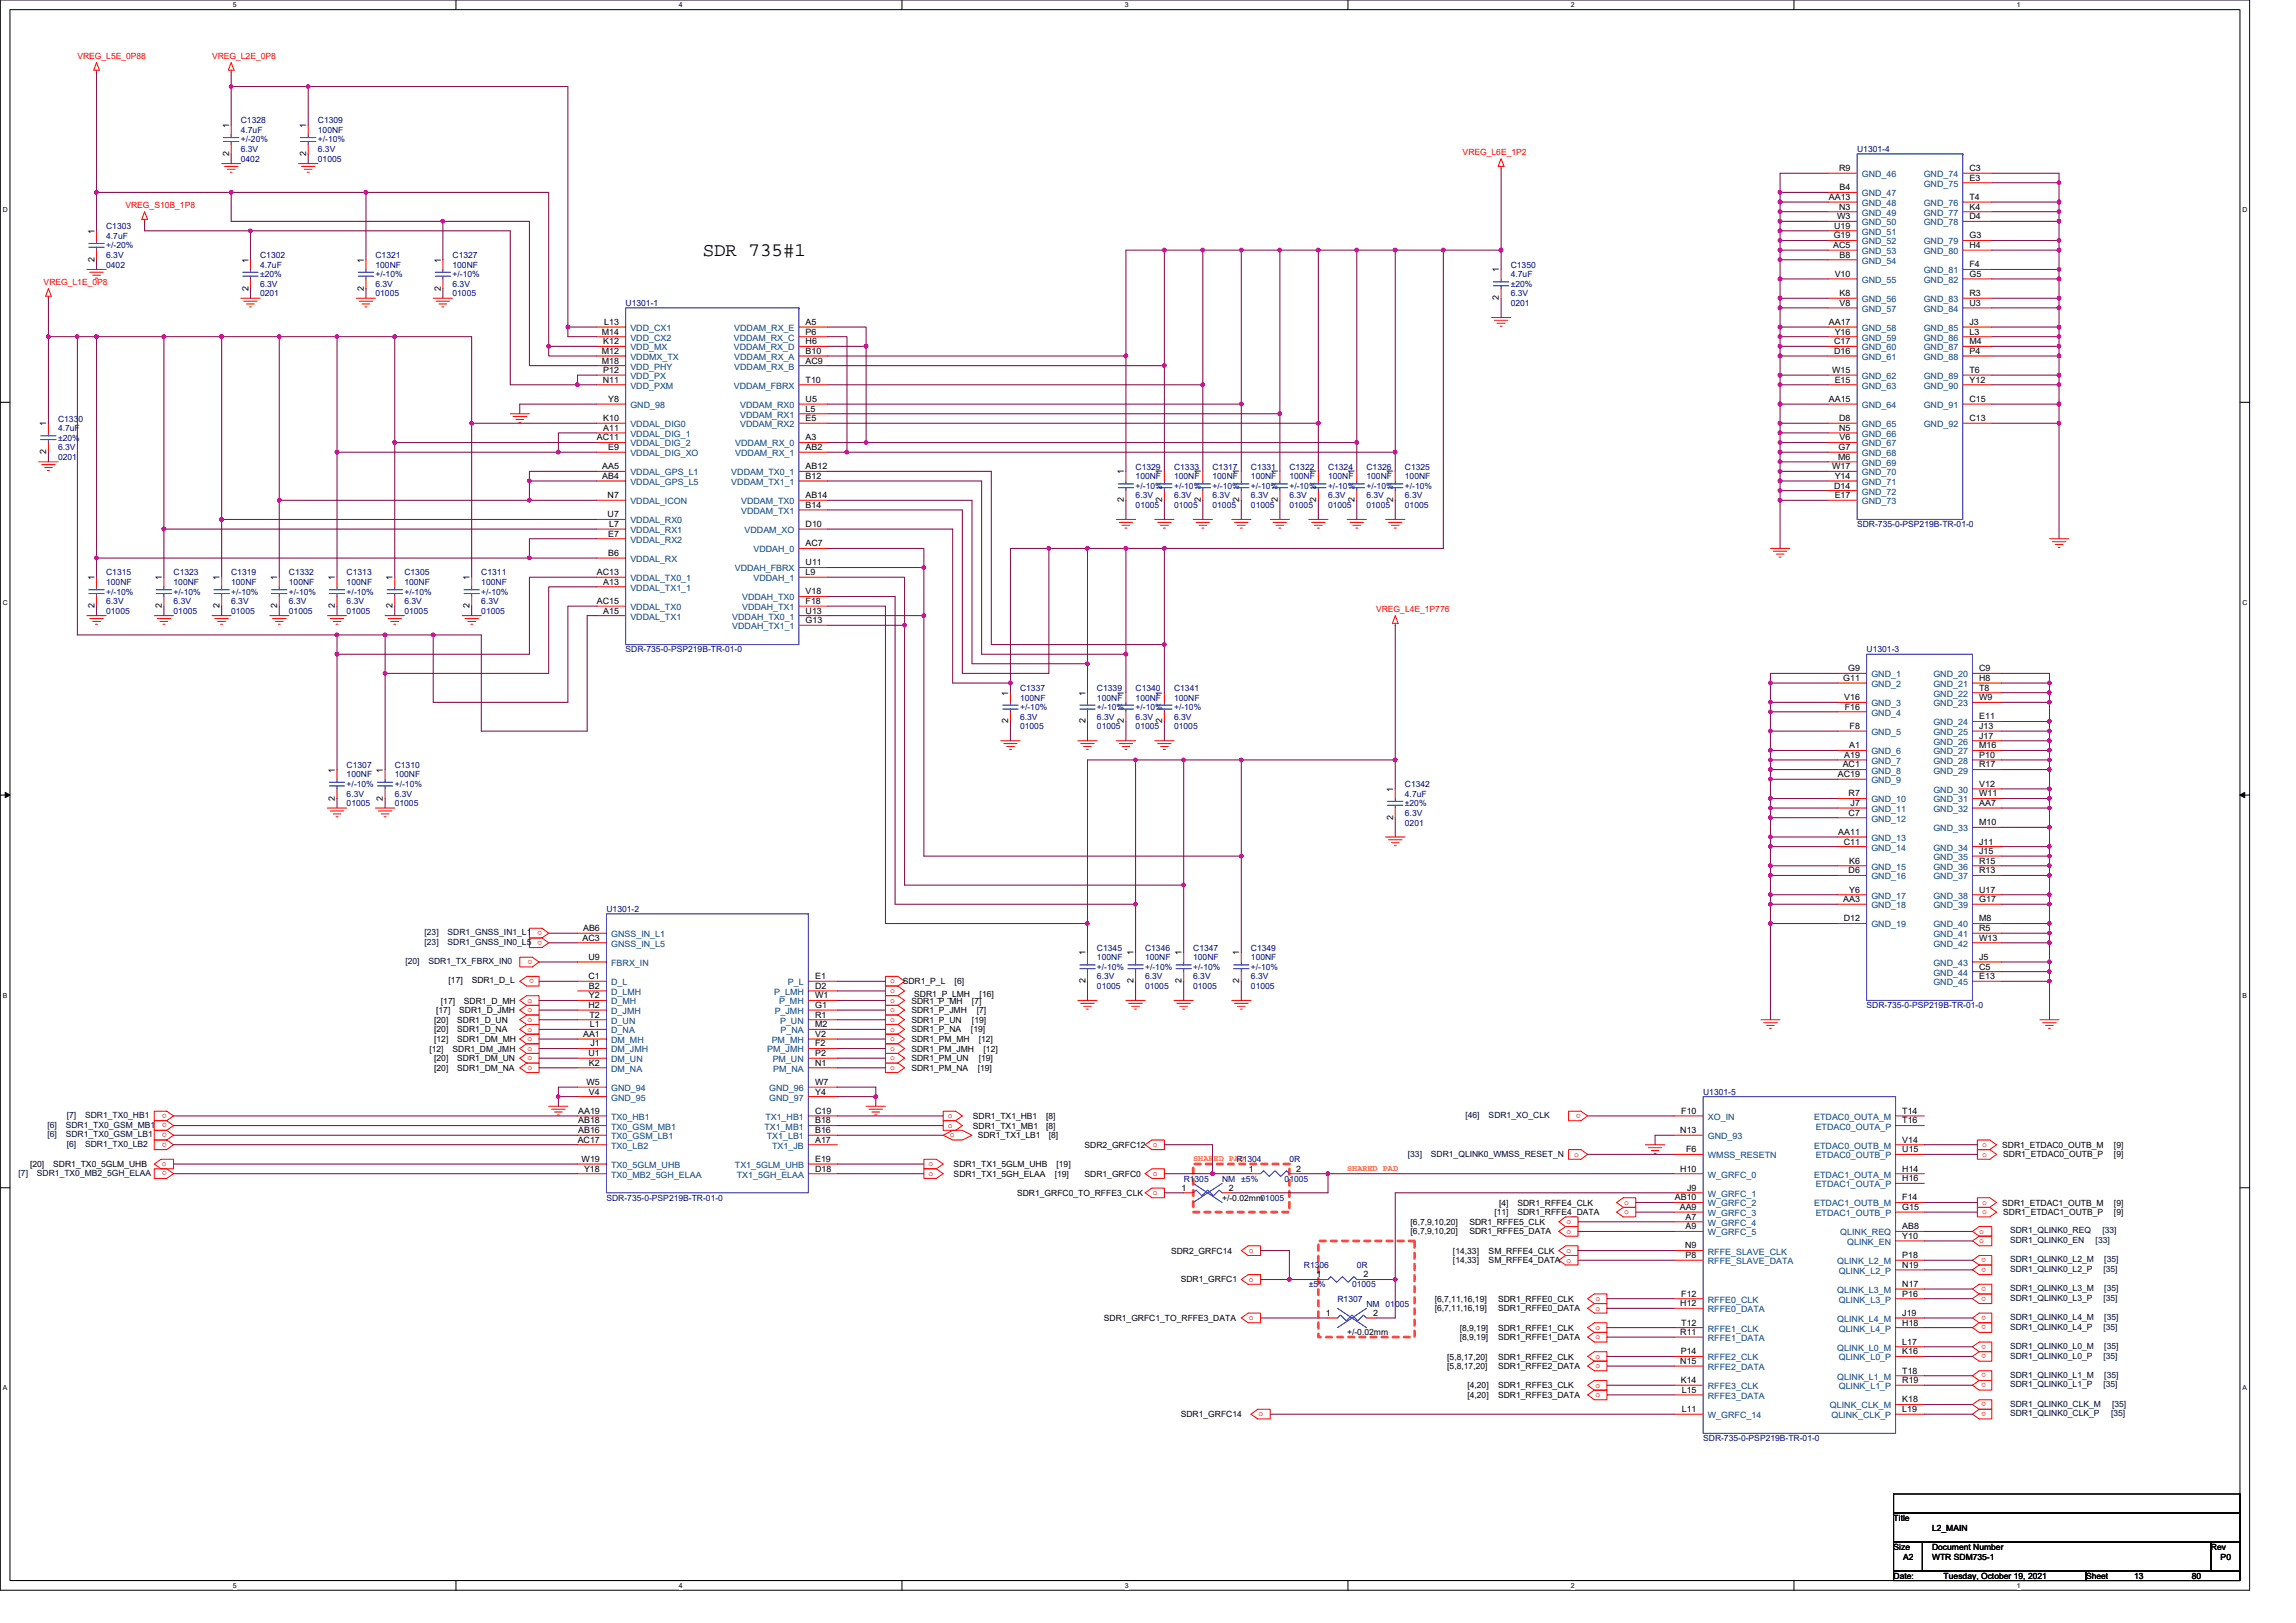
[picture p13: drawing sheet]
<svg xmlns="http://www.w3.org/2000/svg" width="297mm" height="210mm" viewBox="0 0 297 210" stroke-linecap="round" stroke-linejoin="round" font-family="sans-serif">
<defs><g id="words">
<text font-size="2.5" x="90.9" y="33.1">SDR 735#1</text>
<g font-size="1.1" fill="#f00">
<text x="10" y="7.6">VREG_L5E_0P88</text>
<text x="27.4" y="7.6">VREG_L2E_0P8</text>
<text x="189.2" y="20.1">VREG_L6E_1P2</text>
<text x="16.2" y="26.9">VREG_S10B_1P8</text>
<text x="5.6" y="36.9">VREG_L1E_0P8</text>
<text x="178" y="79.2">VREG_L4E_1P776</text>
<text x="68.9" y="124.2" transform="rotate(180 68.9 124.2)">o</text>
<text x="70.1" y="121.7" transform="rotate(180 70.1 121.7)">o</text>
<text x="70.1" y="120.4" transform="rotate(180 70.1 120.4)">o</text>
<text x="68.2" y="129.7">o</text>
<text x="68.2" y="131">o</text>
<text x="69.1" y="126.7" transform="rotate(180 69.1 126.7)">o</text>
<text x="115.2" y="127.2">o</text>
<text x="115.2" y="129.7">o</text>
<text x="115.2" y="131">o</text>
<text x="115.2" y="128.5">o</text>
<text x="68.2" y="134.7">o</text>
<text x="68.2" y="136">o</text>
<text x="68.2" y="132.2">o</text>
<text x="68.2" y="137.2">o</text>
<text x="68.2" y="133.5">o</text>
<text x="115.2" y="136">o</text>
<text x="115.2" y="134.7">o</text>
<text x="115.2" y="132.2">o</text>
<text x="115.2" y="133.5">o</text>
<text x="115.2" y="137.2">o</text>
<text x="68.2" y="138.5">o</text>
<text x="115.2" y="138.5">o</text>
<text x="21.6" y="144.1" transform="rotate(180 21.6 144.1)">o</text>
<text x="21.6" y="145.3" transform="rotate(180 21.6 145.3)">o</text>
<text x="21.6" y="146.6" transform="rotate(180 21.6 146.6)">o</text>
<text x="21.6" y="147.8" transform="rotate(180 21.6 147.8)">o</text>
<text x="122.6" y="144.7">o</text>
<text x="122.6" y="145.9">o</text>
<text x="122.9" y="147.2">o</text>
<text x="149.1" y="148.4">o</text>
<text x="203.7" y="149.6">o</text>
<text x="204.5" y="144.1" transform="rotate(180 204.5 144.1)">o</text>
<text x="256.4" y="148.4">o</text>
<text x="256.4" y="149.6">o</text>
<text x="21" y="150.9">o</text>
<text x="21.6" y="151.6" transform="rotate(180 21.6 151.6)">o</text>
<text x="120.1" y="150.9">o</text>
<text x="120.1" y="152.1">o</text>
<text x="149.1" y="152.1">o</text>
<text x="149.1" y="154.6">o</text>
<text x="210.1" y="155.9">o</text>
<text x="256.4" y="155.9">o</text>
<text x="202.7" y="158.3">o</text>
<text x="202.7" y="159.6">o</text>
<text x="210.1" y="157.1">o</text>
<text x="256" y="159.6">o</text>
<text x="256" y="160.8">o</text>
<text x="256.4" y="157.1">o</text>
<text x="161.6" y="162.1">o</text>
<text x="161.6" y="165.8">o</text>
<text x="202.7" y="162.1">o</text>
<text x="256.9" y="162.8" transform="rotate(180 256.9 162.8)">o</text>
<text x="256.9" y="164" transform="rotate(180 256.9 164)">o</text>
<text x="256.9" y="166.5" transform="rotate(180 256.9 166.5)">o</text>
<text x="256.9" y="167.7" transform="rotate(180 256.9 167.7)">o</text>
<text x="161.6" y="170.8">o</text>
<text x="206.4" y="168.3">o</text>
<text x="206.4" y="169.6">o</text>
<text x="206.4" y="172">o</text>
<text x="206.4" y="173.3">o</text>
<text x="256.9" y="170.2" transform="rotate(180 256.9 170.2)">o</text>
<text x="256.9" y="171.5" transform="rotate(180 256.9 171.5)">o</text>
<text x="256.9" y="174" transform="rotate(180 256.9 174)">o</text>
<text x="206.4" y="175.8">o</text>
<text x="206.4" y="177">o</text>
<text x="206.4" y="179.5">o</text>
<text x="256.9" y="175.2" transform="rotate(180 256.9 175.2)">o</text>
<text x="256.9" y="177.7" transform="rotate(180 256.9 177.7)">o</text>
<text x="256.9" y="178.9" transform="rotate(180 256.9 178.9)">o</text>
<text x="162.8" y="183.2">o</text>
<text x="206.4" y="180.8">o</text>
<text x="256.9" y="181.4" transform="rotate(180 256.9 181.4)">o</text>
<text x="256.9" y="182.7" transform="rotate(180 256.9 182.7)">o</text>
</g>
<g font-size="1.1">
<text x="29.6" y="16.6" transform="rotate(-90 29.6 16.6)">1</text>
<text x="39.6" y="16.6" transform="rotate(-90 39.6 16.6)">1</text>
<text x="29.6" y="20.2" transform="rotate(-90 29.6 20.2)">2</text>
<text x="39.6" y="20.2" transform="rotate(-90 39.6 20.2)">2</text>
<text x="237.9" y="22.1">R9</text>
<text x="254.8" y="22.1">C3</text>
<text x="254.8" y="23.4">E3</text>
<text x="236.6" y="25.9">AA13</text>
<text x="237.3" y="29.6">U19</text>
<text x="237.7" y="28.4">W3</text>
<text x="237.9" y="27.1">N3</text>
<text x="238" y="24.6">B4</text>
<text x="254.8" y="25.9">T4</text>
<text x="254.8" y="27.1">K4</text>
<text x="254.8" y="28.4">D4</text>
<text x="12.2" y="33.9" transform="rotate(-90 12.2 33.9)">2</text>
<text x="12.2" y="30.2" transform="rotate(-90 12.2 30.2)">1</text>
<text x="32.1" y="34" transform="rotate(-90 32.1 34)">1</text>
<text x="47.1" y="34" transform="rotate(-90 47.1 34)">1</text>
<text x="57" y="34" transform="rotate(-90 57 34)">1</text>
<text x="193.9" y="35.2" transform="rotate(-90 193.9 35.2)">1</text>
<text x="237.2" y="32.1">AC5</text>
<text x="237.2" y="30.8">G19</text>
<text x="237.4" y="35.8">V10</text>
<text x="238" y="33.3">B8</text>
<text x="254.8" y="30.8">G3</text>
<text x="254.8" y="32.1">H4</text>
<text x="254.8" y="34.6">F4</text>
<text x="254.8" y="35.8">G5</text>
<text x="32.1" y="37.6" transform="rotate(-90 32.1 37.6)">2</text>
<text x="47.1" y="37.6" transform="rotate(-90 47.1 37.6)">2</text>
<text x="57" y="37.6" transform="rotate(-90 57 37.6)">2</text>
<text x="193.9" y="38.8" transform="rotate(-90 193.9 38.8)">2</text>
<text x="238" y="38.3">K8</text>
<text x="238" y="39.6">V8</text>
<text x="254.8" y="38.3">R3</text>
<text x="254.8" y="39.6">U3</text>
<text x="77.8" y="43.3">M14</text>
<text x="77.8" y="45.8">M12</text>
<text x="77.8" y="47">M18</text>
<text x="78" y="44.5">K12</text>
<text x="78.2" y="42">L13</text>
<text x="104.2" y="42">A5</text>
<text x="104.2" y="43.3">P6</text>
<text x="104.2" y="44.5">H6</text>
<text x="104.2" y="45.8">B10</text>
<text x="104.2" y="47">AC9</text>
<text x="236.6" y="42">AA17</text>
<text x="237.3" y="44.5">C17</text>
<text x="237.3" y="45.8">D16</text>
<text x="237.4" y="43.3">Y16</text>
<text x="254.8" y="42">J3</text>
<text x="254.8" y="43.3">L3</text>
<text x="254.8" y="44.5">M4</text>
<text x="254.8" y="45.8">P4</text>
<text x="78" y="49.5">N11</text>
<text x="78" y="48.3">P12</text>
<text x="78.7" y="52">Y8</text>
<text x="104.2" y="49.5">T10</text>
<text x="104.2" y="52">U5</text>
<text x="104.2" y="53.3">L5</text>
<text x="236.6" y="52">AA15</text>
<text x="237" y="48.3">W15</text>
<text x="237.4" y="49.5">E15</text>
<text x="254.8" y="48.3">T6</text>
<text x="254.8" y="49.5">Y12</text>
<text x="254.8" y="52">C15</text>
<text x="6" y="58.8" transform="rotate(-90 6 58.8)">2</text>
<text x="6" y="55.1" transform="rotate(-90 6 55.1)">1</text>
<text x="77.2" y="57">AC11</text>
<text x="78" y="54.5">K10</text>
<text x="78" y="55.7">A11</text>
<text x="78.7" y="58.2">E9</text>
<text x="104.2" y="54.5">E5</text>
<text x="104.2" y="57">A3</text>
<text x="104.2" y="58.2">AB2</text>
<text x="237.8" y="59.5">M6</text>
<text x="237.9" y="58.2">G7</text>
<text x="237.9" y="54.5">D8</text>
<text x="237.9" y="55.7">N5</text>
<text x="238" y="57">V6</text>
<text x="254.8" y="54.5">C13</text>
<text x="77.9" y="60.7">AA5</text>
<text x="77.9" y="62">AB4</text>
<text x="78.6" y="64.5">N7</text>
<text x="104.2" y="60.7">AB12</text>
<text x="104.2" y="62">B12</text>
<text x="104.2" y="64.5">AB14</text>
<text x="104.2" y="65.7">B14</text>
<text x="145.4" y="65" transform="rotate(-90 145.4 65)">2</text>
<text x="145.4" y="61.4" transform="rotate(-90 145.4 61.4)">1</text>
<text x="150.4" y="65" transform="rotate(-90 150.4 65)">2</text>
<text x="150.4" y="61.4" transform="rotate(-90 150.4 61.4)">1</text>
<text x="155.3" y="65" transform="rotate(-90 155.3 65)">2</text>
<text x="155.3" y="61.4" transform="rotate(-90 155.3 61.4)">1</text>
<text x="160.3" y="65" transform="rotate(-90 160.3 65)">2</text>
<text x="160.3" y="61.4" transform="rotate(-90 160.3 61.4)">1</text>
<text x="165.3" y="65" transform="rotate(-90 165.3 65)">2</text>
<text x="165.3" y="61.4" transform="rotate(-90 165.3 61.4)">1</text>
<text x="170.3" y="65" transform="rotate(-90 170.3 65)">2</text>
<text x="170.3" y="61.4" transform="rotate(-90 170.3 61.4)">1</text>
<text x="175.3" y="65" transform="rotate(-90 175.3 65)">2</text>
<text x="175.3" y="61.4" transform="rotate(-90 175.3 61.4)">1</text>
<text x="180.2" y="65" transform="rotate(-90 180.2 65)">2</text>
<text x="180.2" y="61.4" transform="rotate(-90 180.2 61.4)">1</text>
<text x="237" y="60.7">W17</text>
<text x="237.3" y="63.2">D14</text>
<text x="237.4" y="62">Y14</text>
<text x="237.4" y="64.5">E17</text>
<text x="78.6" y="66.9">U7</text>
<text x="78.7" y="69.4">E7</text>
<text x="78.7" y="71.9">B6</text>
<text x="78.8" y="68.2">L7</text>
<text x="104.2" y="68.2">D10</text>
<text x="104.2" y="70.7">AC7</text>
<text x="12.2" y="75.1" transform="rotate(-90 12.2 75.1)">1</text>
<text x="20.9" y="75.1" transform="rotate(-90 20.9 75.1)">1</text>
<text x="28.4" y="75.1" transform="rotate(-90 28.4 75.1)">1</text>
<text x="35.9" y="75.1" transform="rotate(-90 35.9 75.1)">1</text>
<text x="43.3" y="75.1" transform="rotate(-90 43.3 75.1)">1</text>
<text x="50.8" y="75.1" transform="rotate(-90 50.8 75.1)">1</text>
<text x="60.7" y="75.1" transform="rotate(-90 60.7 75.1)">1</text>
<text x="77.2" y="74.4">AC13</text>
<text x="78" y="75.6">A13</text>
<text x="104.2" y="73.2">U11</text>
<text x="104.2" y="74.4">L9</text>
<text x="104.2" y="76.9">V18</text>
<text x="12.2" y="78.7" transform="rotate(-90 12.2 78.7)">2</text>
<text x="20.9" y="78.7" transform="rotate(-90 20.9 78.7)">2</text>
<text x="28.4" y="78.7" transform="rotate(-90 28.4 78.7)">2</text>
<text x="35.9" y="78.7" transform="rotate(-90 35.9 78.7)">2</text>
<text x="43.3" y="78.7" transform="rotate(-90 43.3 78.7)">2</text>
<text x="50.8" y="78.7" transform="rotate(-90 50.8 78.7)">2</text>
<text x="60.7" y="78.7" transform="rotate(-90 60.7 78.7)">2</text>
<text x="77.2" y="78.1">AC15</text>
<text x="78" y="79.4">A15</text>
<text x="104.2" y="78.1">F18</text>
<text x="104.2" y="79.4">U13</text>
<text x="104.2" y="80.6">G13</text>
<text x="238.5" y="88.1">G11</text>
<text x="239.1" y="86.8">G9</text>
<text x="256" y="86.8">C9</text>
<text x="256" y="88.1">H8</text>
<text x="256" y="89.3">T8</text>
<text x="130.4" y="93.6" transform="rotate(-90 130.4 93.6)">2</text>
<text x="130.4" y="90" transform="rotate(-90 130.4 90)">1</text>
<text x="140.4" y="93.6" transform="rotate(-90 140.4 93.6)">2</text>
<text x="140.4" y="90" transform="rotate(-90 140.4 90)">1</text>
<text x="145.4" y="93.6" transform="rotate(-90 145.4 93.6)">2</text>
<text x="145.4" y="90" transform="rotate(-90 145.4 90)">1</text>
<text x="150.4" y="93.6" transform="rotate(-90 150.4 93.6)">2</text>
<text x="150.4" y="90" transform="rotate(-90 150.4 90)">1</text>
<text x="238.6" y="90.6">V16</text>
<text x="238.7" y="91.8">F16</text>
<text x="239.3" y="94.3">F8</text>
<text x="256" y="90.6">W9</text>
<text x="256" y="93.1">E11</text>
<text x="256" y="94.3">J13</text>
<text x="256" y="95.6">J17</text>
<text x="43.3" y="99.9" transform="rotate(-90 43.3 99.9)">1</text>
<text x="49.5" y="99.9" transform="rotate(-90 49.5 99.9)">1</text>
<text x="237.8" y="100.5">AC19</text>
<text x="238.4" y="99.3">AC1</text>
<text x="238.6" y="98">A19</text>
<text x="239.2" y="96.8">A1</text>
<text x="256" y="96.8">M16</text>
<text x="256" y="98">P10</text>
<text x="256" y="99.3">R17</text>
<text x="256" y="101.8">V12</text>
<text x="43.3" y="103.6" transform="rotate(-90 43.3 103.6)">2</text>
<text x="49.5" y="103.6" transform="rotate(-90 49.5 103.6)">2</text>
<text x="180.2" y="106" transform="rotate(-90 180.2 106)">2</text>
<text x="180.2" y="102.4" transform="rotate(-90 180.2 102.4)">1</text>
<text x="239.2" y="103">R7</text>
<text x="239.2" y="105.5">C7</text>
<text x="239.4" y="104.3">J7</text>
<text x="256" y="103">W11</text>
<text x="256" y="104.3">AA7</text>
<text x="256" y="106.8">M10</text>
<text x="237.8" y="108">AA11</text>
<text x="238.5" y="109.3">C11</text>
<text x="239.2" y="113">D6</text>
<text x="239.2" y="111.7">K6</text>
<text x="256" y="109.3">J11</text>
<text x="256" y="110.5">J15</text>
<text x="256" y="111.7">R15</text>
<text x="256" y="113">R13</text>
<text x="238.5" y="116.7">AA3</text>
<text x="238.5" y="119.2">D12</text>
<text x="239.2" y="115.5">Y6</text>
<text x="256" y="115.5">U17</text>
<text x="256" y="116.7">G17</text>
<text x="256" y="119.2">M8</text>
<text x="75.4" y="121.7">AC3</text>
<text x="75.4" y="120.5">AB6</text>
<text x="76.1" y="124.2">U9</text>
<text x="140.4" y="123.6" transform="rotate(-90 140.4 123.6)">1</text>
<text x="146.6" y="123.6" transform="rotate(-90 146.6 123.6)">1</text>
<text x="152.9" y="123.6" transform="rotate(-90 152.9 123.6)">1</text>
<text x="160.3" y="123.6" transform="rotate(-90 160.3 123.6)">1</text>
<text x="256" y="120.5">R5</text>
<text x="256" y="121.7">W13</text>
<text x="256" y="124.2">J5</text>
<text x="256" y="125.4">C5</text>
<text x="56.4" y="131.1">[17]</text>
<text x="57" y="129.8">[17]</text>
<text x="58" y="127.2">[17]</text>
<text x="59.4" y="131.1">SDR1_D_JMH</text>
<text x="60" y="129.8">SDR1_D_MH</text>
<text x="61" y="127.2">SDR1_D_L</text>
<text x="76.1" y="126.7">C1</text>
<text x="76.1" y="130.4">H2</text>
<text x="76.2" y="127.9">B2</text>
<text x="76.2" y="129.2">Y2</text>
<text x="76.3" y="131.7">T2</text>
<text x="105.4" y="126.7">E1</text>
<text x="105.4" y="127.9">D2</text>
<text x="105.4" y="129.2">W1</text>
<text x="105.4" y="130.4">G1</text>
<text x="105.4" y="131.7">R1</text>
<text x="116.8" y="127.3">SDR1_P_L</text>
<text x="117.9" y="129.8">SDR1_P_MH</text>
<text x="117.9" y="131.1">SDR1_P_JMH</text>
<text x="118.3" y="129">SDR1_P_LMH</text>
<text x="123.5" y="127.3">[6]</text>
<text x="125.7" y="129.8">[7]</text>
<text x="126.4" y="131.1">[7]</text>
<text x="126.7" y="129">[16]</text>
<text x="140.4" y="127.2" transform="rotate(-90 140.4 127.2)">2</text>
<text x="146.6" y="127.2" transform="rotate(-90 146.6 127.2)">2</text>
<text x="152.9" y="127.2" transform="rotate(-90 152.9 127.2)">2</text>
<text x="160.3" y="127.2" transform="rotate(-90 160.3 127.2)">2</text>
<text x="256" y="126.7">E13</text>
<text x="55.6" y="136.1">[12]</text>
<text x="56.2" y="134.8">[12]</text>
<text x="56.2" y="132.3">[20]</text>
<text x="56.2" y="137.3">[20]</text>
<text x="56.2" y="133.6">[20]</text>
<text x="58.5" y="136.1">SDR1_DM_JMH</text>
<text x="59.2" y="134.8">SDR1_DM_MH</text>
<text x="59.2" y="132.3">SDR1_D_UN</text>
<text x="59.2" y="137.3">SDR1_DM_UN</text>
<text x="59.2" y="133.6">SDR1_D_NA</text>
<text x="75.4" y="134.2">AA1</text>
<text x="76.1" y="136.6">U1</text>
<text x="76.2" y="137.9">K2</text>
<text x="76.3" y="132.9">L1</text>
<text x="76.4" y="135.4">J1</text>
<text x="105.4" y="132.9">M2</text>
<text x="105.4" y="134.2">V2</text>
<text x="105.4" y="135.4">F2</text>
<text x="105.4" y="136.6">P2</text>
<text x="105.4" y="137.9">N1</text>
<text x="117.9" y="136.1">SDR1_PM_JMH</text>
<text x="117.9" y="134.8">SDR1_PM_MH</text>
<text x="117.9" y="132.3">SDR1_P_UN</text>
<text x="117.9" y="133.6">SDR1_P_NA</text>
<text x="117.9" y="137.3">SDR1_PM_UN</text>
<text x="125.6" y="133.6">[19]</text>
<text x="125.7" y="132.3">[19]</text>
<text x="126.6" y="137.3">[19]</text>
<text x="126.6" y="134.8">[12]</text>
<text x="127.2" y="136.1">[12]</text>
<text x="56.2" y="138.6">[20]</text>
<text x="59.2" y="138.6">SDR1_DM_NA</text>
<text x="75.9" y="140.4">W5</text>
<text x="76.2" y="141.6">V4</text>
<text x="105.4" y="140.4">W7</text>
<text x="105.4" y="141.6">Y4</text>
<text x="117.9" y="138.6">SDR1_PM_NA</text>
<text x="126.5" y="138.6">[19]</text>
<text x="74.7" y="147.8">AC17</text>
<text x="74.8" y="144.1">AA19</text>
<text x="74.8" y="145.4">AB18</text>
<text x="74.8" y="146.6">AB16</text>
<text x="105.4" y="144.1">C19</text>
<text x="105.4" y="145.4">B18</text>
<text x="105.4" y="146.6">B16</text>
<text x="105.4" y="147.8">A17</text>
<text x="125.9" y="144.8">SDR1_TX1_HB1</text>
<text x="125.9" y="146">SDR1_TX1_MB1</text>
<text x="126.5" y="147.3">SDR1_TX1_LB1</text>
<text x="135.3" y="144.8">[8]</text>
<text x="135.3" y="146">[8]</text>
<text x="135.7" y="147.3">[8]</text>
<text x="140.3" y="148.5">SDR2_GRFC12</text>
<text x="217.4" y="146.6">N13</text>
<text x="217.5" y="144.1">F10</text>
<text x="218.1" y="149.1">F6</text>
<text x="246.1" y="144.1">T14</text>
<text x="246.1" y="145.4">T16</text>
<text x="246.1" y="147.8">V14</text>
<text x="246.1" y="149.1">U15</text>
<text x="259" y="148.5">SDR1_ETDAC0_OUTB_M</text>
<text x="259.2" y="149.8">SDR1_ETDAC0_OUTB_P</text>
<text x="273.5" y="149.8">[9]</text>
<text x="273.5" y="148.5">[9]</text>
<text x="3.9" y="151">[20]</text>
<text x="6.9" y="151">SDR1_TX0_5GLM_UHB</text>
<text x="75.2" y="150.3">W19</text>
<text x="75.6" y="151.6">Y18</text>
<text x="105.4" y="150.3">E19</text>
<text x="105.4" y="151.6">D18</text>
<text x="123.4" y="151">SDR1_TX1_5GLM_UHB</text>
<text x="123.4" y="152.2">SDR1_TX1_5GH_ELAA</text>
<text x="131.6" y="154.7">SDR1_GRFC0_TO_RFFE3_CLK</text>
<text x="136.5" y="152.2">[19]</text>
<text x="136.7" y="151">[19]</text>
<text x="140.3" y="152.2">SDR1_GRFC0</text>
<text x="152.9" y="154.1">1</text>
<text x="158.1" y="155.3">+/-0.02mm01005</text>
<text x="159" y="154.1">2</text>
<text x="161.6" y="151.6">1</text>
<text x="167.7" y="151.6">2</text>
<text x="193.9" y="156">[4]</text>
<text x="196.3" y="156">SDR1_RFFE4_CLK</text>
<text x="216.7" y="155.3">AB10</text>
<text x="217.4" y="151.6">H10</text>
<text x="218.3" y="154.1">J9</text>
<text x="246.1" y="151.6">H14</text>
<text x="246.1" y="152.8">H16</text>
<text x="246.1" y="155.3">F14</text>
<text x="259" y="156">SDR1_ETDAC1_OUTB_M</text>
<text x="273.5" y="156">[9]</text>
<text x="182.5" y="158.5">[6,7,9,10,20]</text>
<text x="182.5" y="159.7">[6,7,9,10,20]</text>
<text x="190.1" y="158.5">SDR1_RFFE5_CLK</text>
<text x="190.1" y="159.7">SDR1_RFFE5_DATA</text>
<text x="193.3" y="157.2">[11]</text>
<text x="196.3" y="157.2">SDR1_RFFE4_DATA</text>
<text x="217.3" y="156.5">AA9</text>
<text x="218" y="161.5">N9</text>
<text x="218.1" y="157.8">A7</text>
<text x="218.1" y="159">A9</text>
<text x="246.1" y="156.5">G15</text>
<text x="246.1" y="159">AB8</text>
<text x="246.1" y="160.3">Y10</text>
<text x="259.2" y="157.2">SDR1_ETDAC1_OUTB_P</text>
<text x="273.5" y="157.2">[9]</text>
<text x="151.5" y="162.2">SDR2_GRFC14</text>
<text x="152.8" y="165.9">SDR1_GRFC1</text>
<text x="170.3" y="165.3">1</text>
<text x="176.4" y="165.3">2</text>
<text x="188" y="162.2">[14,33]</text>
<text x="188" y="163.4">[14,33]</text>
<text x="192.6" y="162.2">SM_RFFE4_CLK</text>
<text x="192.6" y="163.4">SM_RFFE4_DATA o</text>
<text x="217.5" y="167.7">F12</text>
<text x="218.1" y="162.8">P8</text>
<text x="246.1" y="162.8">P18</text>
<text x="246.1" y="164">N19</text>
<text x="246.1" y="166.5">N17</text>
<text x="246.1" y="167.7">P16</text>
<text x="142.8" y="170.9">SDR1_GRFC1_TO_RFFE3_DATA</text>
<text x="171.5" y="170.2">1</text>
<text x="174.3" y="172.8">+/-0.02mm</text>
<text x="177.6" y="170.2">2</text>
<text x="185.6" y="168.4">[6,7,11,16,19]</text>
<text x="185.6" y="169.7">[6,7,11,16,19]</text>
<text x="188.8" y="172.1">[8,9,19]</text>
<text x="188.8" y="173.4">[8,9,19]</text>
<text x="193.8" y="168.4">SDR1_RFFE0_CLK</text>
<text x="193.8" y="169.7">SDR1_RFFE0_DATA</text>
<text x="193.8" y="172.1">SDR1_RFFE1_CLK</text>
<text x="193.8" y="173.4">SDR1_RFFE1_DATA</text>
<text x="217.4" y="169">H12</text>
<text x="217.4" y="172.7">R11</text>
<text x="217.5" y="171.5">T12</text>
<text x="246.1" y="170.2">J19</text>
<text x="246.1" y="171.5">H18</text>
<text x="246.1" y="174">L17</text>
<text x="187.2" y="175.9">[5,8,17,20]</text>
<text x="187.2" y="177.1">[5,8,17,20]</text>
<text x="189.8" y="179.6">[4,20]</text>
<text x="193.8" y="175.9">SDR1_RFFE2_CLK</text>
<text x="193.8" y="177.1">SDR1_RFFE2_DATA</text>
<text x="193.8" y="179.6">SDR1_RFFE3_CLK</text>
<text x="217.4" y="176.5">N15</text>
<text x="217.4" y="175.2">P14</text>
<text x="217.4" y="178.9">K14</text>
<text x="246.1" y="175.2">K16</text>
<text x="246.1" y="177.7">T18</text>
<text x="246.1" y="178.9">R19</text>
<text x="152.8" y="183.3">SDR1_GRFC14</text>
<text x="189.8" y="180.9">[4,20]</text>
<text x="193.8" y="180.9">SDR1_RFFE3_DATA</text>
<text x="217.6" y="180.2">L15</text>
<text x="217.6" y="182.7">L11</text>
<text x="246.1" y="181.4">K18</text>
<text x="246.1" y="182.7">L19</text>
<text x="245" y="196.8">Title</text>
<text x="245" y="200.5">Size</text>
<text x="246.2" y="201.8">A2</text>
<text x="250" y="200.5">Document Number</text>
<text x="250" y="201.8">WTR SDM735-1</text>
<text x="250" y="198">L2_MAIN</text>
<text x="286" y="200.5">Rev</text>
<text x="287.3" y="201.8">P0</text>
<text x="245" y="204.3">Date:</text>
<text x="251.5" y="204.3">Tuesday, October 19, 2021</text>
<text x="269.9" y="204.3">Sheet</text>
<text x="276.1" y="204.3">13</text>
<text x="283.6" y="204.3">80</text>
</g>
<g font-size="1.1" fill="#000080">
<text x="31.2" y="16">C1328</text>
<text x="31.2" y="17.2">4.7uF</text>
<text x="41.1" y="16">C1309</text>
<text x="41.1" y="17.2">100NF</text>
<text x="31.2" y="20.9">0402</text>
<text x="31.2" y="19.7">6.3V</text>
<text x="31.2" y="18.4">+/-20%</text>
<text x="41.1" y="20.9">01005</text>
<text x="41.1" y="19.7">6.3V</text>
<text x="41.1" y="18.4">+/-10%</text>
<text x="240.3" y="19.7">U1301-4</text>
<text x="13.7" y="29.7">C1303</text>
<text x="13.7" y="30.9">4.7uF</text>
<text x="13.7" y="34.6">0402</text>
<text x="13.7" y="33.4">6.3V</text>
<text x="13.7" y="32.1">+/-20%</text>
<text x="33.7" y="33.4">C1302</text>
<text x="33.7" y="34.6">4.7uF</text>
<text x="33.7" y="35.9">±20%</text>
<text x="48.6" y="33.4">C1321</text>
<text x="48.6" y="34.6">100NF</text>
<text x="48.6" y="35.9">+/-10%</text>
<text x="58.5" y="33.4">C1327</text>
<text x="58.5" y="34.6">100NF</text>
<text x="58.5" y="35.9">+/-10%</text>
<text x="195.4" y="34.6">C1350</text>
<text x="195.4" y="35.9">4.7uF</text>
<text x="33.7" y="38.4">0201</text>
<text x="33.7" y="37.1">6.3V</text>
<text x="48.6" y="38.4">01005</text>
<text x="48.6" y="37.1">6.3V</text>
<text x="58.5" y="38.4">01005</text>
<text x="58.5" y="37.1">6.3V</text>
<text x="80.9" y="39.6">U1301-1</text>
<text x="195.4" y="39.6">0201</text>
<text x="195.4" y="38.4">6.3V</text>
<text x="195.4" y="37.1">±20%</text>
<text x="7.5" y="54.5">C1330</text>
<text x="7.5" y="55.8">4.7uF</text>
<text x="7.5" y="59.5">0201</text>
<text x="7.5" y="58.3">6.3V</text>
<text x="7.5" y="57">±20%</text>
<text x="146.9" y="60.8">C1329</text>
<text x="146.9" y="62">100NF</text>
<text x="146.9" y="65.7">01005</text>
<text x="146.9" y="64.5">6.3V</text>
<text x="146.9" y="63.2">+/-10%</text>
<text x="151.9" y="60.8">C1333</text>
<text x="151.9" y="62">100NF</text>
<text x="151.9" y="65.7">01005</text>
<text x="151.9" y="64.5">6.3V</text>
<text x="151.9" y="63.2">+/-10%</text>
<text x="156.9" y="60.8">C1317</text>
<text x="156.9" y="62">100NF</text>
<text x="156.9" y="65.7">01005</text>
<text x="156.9" y="64.5">6.3V</text>
<text x="156.9" y="63.2">+/-10%</text>
<text x="161.8" y="60.8">C1331</text>
<text x="161.8" y="62">100NF</text>
<text x="161.8" y="65.7">01005</text>
<text x="161.8" y="64.5">6.3V</text>
<text x="161.8" y="63.2">+/-10%</text>
<text x="166.8" y="60.8">C1322</text>
<text x="166.8" y="62">100NF</text>
<text x="166.8" y="65.7">01005</text>
<text x="166.8" y="64.5">6.3V</text>
<text x="166.8" y="63.2">+/-10%</text>
<text x="171.8" y="60.8">C1324</text>
<text x="171.8" y="62">100NF</text>
<text x="171.8" y="65.7">01005</text>
<text x="171.8" y="64.5">6.3V</text>
<text x="171.8" y="63.2">+/-10%</text>
<text x="176.8" y="60.8">C1326</text>
<text x="176.8" y="62">100NF</text>
<text x="176.8" y="65.7">01005</text>
<text x="176.8" y="64.5">6.3V</text>
<text x="176.8" y="63.2">+/-10%</text>
<text x="181.8" y="60.8">C1325</text>
<text x="181.8" y="62">100NF</text>
<text x="181.8" y="65.7">01005</text>
<text x="181.8" y="64.5">6.3V</text>
<text x="181.8" y="63.2">+/-10%</text>
<text x="240.3" y="68.2">SDR-735-0-PSP219B-TR-01-0</text>
<text x="13.7" y="74.4">C1315</text>
<text x="13.7" y="75.7">100NF</text>
<text x="13.7" y="76.9">+/-10%</text>
<text x="22.5" y="74.4">C1323</text>
<text x="22.5" y="75.7">100NF</text>
<text x="22.5" y="76.9">+/-10%</text>
<text x="29.9" y="74.4">C1319</text>
<text x="29.9" y="75.7">100NF</text>
<text x="29.9" y="76.9">+/-10%</text>
<text x="37.4" y="74.4">C1332</text>
<text x="37.4" y="75.7">100NF</text>
<text x="37.4" y="76.9">+/-10%</text>
<text x="44.8" y="74.4">C1313</text>
<text x="44.8" y="75.7">100NF</text>
<text x="44.8" y="76.9">+/-10%</text>
<text x="52.3" y="74.4">C1305</text>
<text x="52.3" y="75.7">100NF</text>
<text x="52.3" y="76.9">+/-10%</text>
<text x="62.3" y="74.4">C1311</text>
<text x="62.3" y="75.7">100NF</text>
<text x="62.3" y="76.9">+/-10%</text>
<text x="13.7" y="79.4">01005</text>
<text x="13.7" y="78.2">6.3V</text>
<text x="22.5" y="79.4">01005</text>
<text x="22.5" y="78.2">6.3V</text>
<text x="29.9" y="79.4">01005</text>
<text x="29.9" y="78.2">6.3V</text>
<text x="37.4" y="79.4">01005</text>
<text x="37.4" y="78.2">6.3V</text>
<text x="44.8" y="79.4">01005</text>
<text x="44.8" y="78.2">6.3V</text>
<text x="52.3" y="79.4">01005</text>
<text x="52.3" y="78.2">6.3V</text>
<text x="62.3" y="79.4">01005</text>
<text x="62.3" y="78.2">6.3V</text>
<text x="80.9" y="84.4">SDR-735-0-PSP219B-TR-01-0</text>
<text x="132" y="89.4">C1337</text>
<text x="141.9" y="89.4">C1339</text>
<text x="146.9" y="89.4">C1340</text>
<text x="151.9" y="89.4">C1341</text>
<text x="241.5" y="84.4">U1301-3</text>
<text x="132" y="90.6">100NF</text>
<text x="132" y="94.4">01005</text>
<text x="132" y="93.1">6.3V</text>
<text x="132" y="91.9">+/-10%</text>
<text x="141.9" y="90.6">100NF</text>
<text x="141.9" y="94.4">01005</text>
<text x="141.9" y="93.1">6.3V</text>
<text x="141.9" y="91.9">+/-10%</text>
<text x="146.9" y="90.6">100NF</text>
<text x="146.9" y="94.4">01005</text>
<text x="146.9" y="93.1">6.3V</text>
<text x="146.9" y="91.9">+/-10%</text>
<text x="151.9" y="90.6">100NF</text>
<text x="151.9" y="94.4">01005</text>
<text x="151.9" y="93.1">6.3V</text>
<text x="151.9" y="91.9">+/-10%</text>
<text x="44.8" y="99.3">C1307</text>
<text x="44.8" y="100.6">100NF</text>
<text x="44.8" y="101.8">+/-10%</text>
<text x="51.1" y="99.3">C1310</text>
<text x="51.1" y="100.6">100NF</text>
<text x="51.1" y="101.8">+/-10%</text>
<text x="181.8" y="101.8">C1342</text>
<text x="44.8" y="104.3">01005</text>
<text x="44.8" y="103.1">6.3V</text>
<text x="51.1" y="104.3">01005</text>
<text x="51.1" y="103.1">6.3V</text>
<text x="181.8" y="103.1">4.7uF</text>
<text x="181.8" y="106.8">0201</text>
<text x="181.8" y="105.6">6.3V</text>
<text x="181.8" y="104.3">±20%</text>
<text x="78.5" y="118">U1301-2</text>
<text x="141.9" y="123">C1345</text>
<text x="141.9" y="124.2">100NF</text>
<text x="141.9" y="125.5">+/-10%</text>
<text x="148.1" y="123">C1346</text>
<text x="148.1" y="124.2">100NF</text>
<text x="148.1" y="125.5">+/-10%</text>
<text x="154.4" y="123">C1347</text>
<text x="154.4" y="124.2">100NF</text>
<text x="154.4" y="125.5">+/-10%</text>
<text x="161.8" y="123">C1349</text>
<text x="161.8" y="124.2">100NF</text>
<text x="161.8" y="125.5">+/-10%</text>
<text x="141.9" y="128">01005</text>
<text x="141.9" y="126.7">6.3V</text>
<text x="148.1" y="128">01005</text>
<text x="148.1" y="126.7">6.3V</text>
<text x="154.4" y="128">01005</text>
<text x="154.4" y="126.7">6.3V</text>
<text x="161.8" y="128">01005</text>
<text x="161.8" y="126.7">6.3V</text>
<text x="241.5" y="130.4">SDR-735-0-PSP219B-TR-01-0</text>
<text x="220.3" y="141.7">U1301-5</text>
<text x="78.5" y="155.3">SDR-735-0-PSP219B-TR-01-0</text>
<text x="153.1" y="152.9">R1305</text>
<text x="158.1" y="152.9">NM ±5%</text>
<text x="160" y="150.4">R1304</text>
<text x="166.2" y="152.9">01005</text>
<text x="166.8" y="150.4">0R</text>
<text x="168.7" y="164.1">R1306</text>
<text x="169.3" y="166.6">±5%</text>
<text x="174.9" y="166.6">01005</text>
<text x="175.5" y="164.1">0R</text>
<text x="173" y="168.4">R1307</text>
<text x="176.8" y="169">NM 01005</text>
<text x="220.3" y="186.5">SDR-735-0-PSP219B-TR-01-0</text>
</g>
<g font-size="1.1" fill="#004080">
<text x="240.9" y="22.9">GND_46</text>
<text x="248.9" y="22.9">GND_74</text>
<text x="240.9" y="25.4">GND_47</text>
<text x="240.9" y="26.6">GND_48</text>
<text x="240.9" y="27.9">GND_49</text>
<text x="240.9" y="29.1">GND_50</text>
<text x="248.9" y="24.2">GND_75</text>
<text x="248.9" y="26.6">GND_76</text>
<text x="248.9" y="27.9">GND_77</text>
<text x="248.9" y="29.1">GND_78</text>
<text x="240.9" y="30.4">GND_51</text>
<text x="240.9" y="31.6">GND_52</text>
<text x="240.9" y="32.9">GND_53</text>
<text x="240.9" y="34.1">GND_54</text>
<text x="248.9" y="31.6">GND_79</text>
<text x="248.9" y="32.9">GND_80</text>
<text x="248.9" y="35.4">GND_81</text>
<text x="240.9" y="36.6">GND_55</text>
<text x="240.9" y="39.1">GND_56</text>
<text x="240.9" y="40.3">GND_57</text>
<text x="248.9" y="36.6">GND_82</text>
<text x="248.9" y="39.1">GND_83</text>
<text x="248.9" y="40.3">GND_84</text>
<text x="81.6" y="42.8">VDD_CX1</text>
<text x="81.6" y="44.1">VDD_CX2</text>
<text x="81.6" y="45.3">VDD_MX</text>
<text x="81.6" y="46.6">VDDMX_TX</text>
<text x="81.6" y="47.8">VDD_PHY</text>
<text x="94.9" y="44.1">VDDAM_RX_C</text>
<text x="94.9" y="45.3">VDDAM_RX_D</text>
<text x="95" y="42.8">VDDAM_RX_E</text>
<text x="95" y="46.6">VDDAM_RX_A</text>
<text x="95" y="47.8">VDDAM_RX_B</text>
<text x="240.9" y="42.8">GND_58</text>
<text x="240.9" y="44.1">GND_59</text>
<text x="240.9" y="45.3">GND_60</text>
<text x="240.9" y="46.6">GND_61</text>
<text x="248.9" y="42.8">GND_85</text>
<text x="248.9" y="44.1">GND_86</text>
<text x="248.9" y="45.3">GND_87</text>
<text x="248.9" y="46.6">GND_88</text>
<text x="81.6" y="49">VDD_PX</text>
<text x="81.6" y="50.3">VDD_PXM</text>
<text x="81.6" y="52.8">GND_98</text>
<text x="94.9" y="50.3">VDDAM_FBRX</text>
<text x="95.8" y="52.8">VDDAM_RX0</text>
<text x="240.9" y="49">GND_62</text>
<text x="240.9" y="50.3">GND_63</text>
<text x="240.9" y="52.8">GND_64</text>
<text x="248.9" y="49">GND_89</text>
<text x="248.9" y="50.3">GND_90</text>
<text x="248.9" y="52.8">GND_91</text>
<text x="81.6" y="55.3">VDDAL_DIG0</text>
<text x="81.6" y="56.5">VDDAL_DIG_1</text>
<text x="81.6" y="57.8">VDDAL_DIG_2</text>
<text x="81.6" y="59">VDDAL_DIG_XO</text>
<text x="95.1" y="57.8">VDDAM_RX_0</text>
<text x="95.1" y="59">VDDAM_RX_1</text>
<text x="95.8" y="54">VDDAM_RX1</text>
<text x="95.8" y="55.3">VDDAM_RX2</text>
<text x="240.9" y="55.3">GND_65</text>
<text x="240.9" y="56.5">GND_66</text>
<text x="240.9" y="57.8">GND_67</text>
<text x="240.9" y="59">GND_68</text>
<text x="248.9" y="55.3">GND_92</text>
<text x="81.6" y="61.5">VDDAL_GPS_L1</text>
<text x="81.6" y="62.7">VDDAL_GPS_L5</text>
<text x="81.6" y="65.2">VDDAL_ICON</text>
<text x="94.6" y="61.5">VDDAM_TX0_1</text>
<text x="94.6" y="62.7">VDDAM_TX1_1</text>
<text x="95.9" y="65.2">VDDAM_TX0</text>
<text x="240.9" y="60.3">GND_69</text>
<text x="240.9" y="61.5">GND_70</text>
<text x="240.9" y="62.7">GND_71</text>
<text x="240.9" y="64">GND_72</text>
<text x="240.9" y="65.2">GND_73</text>
<text x="81.6" y="67.7">VDDAL_RX0</text>
<text x="81.6" y="69">VDDAL_RX1</text>
<text x="81.6" y="70.2">VDDAL_RX2</text>
<text x="95.9" y="66.5">VDDAM_TX1</text>
<text x="96.3" y="69">VDDAM_XO</text>
<text x="97.5" y="71.5">VDDAH_0</text>
<text x="81.6" y="72.7">VDDAL_RX</text>
<text x="81.6" y="75.2">VDDAL_TX0_1</text>
<text x="81.6" y="76.4">VDDAL_TX1_1</text>
<text x="95.1" y="73.9">VDDAH_FBRX</text>
<text x="96" y="77.7">VDDAH_TX0</text>
<text x="97.5" y="75.2">VDDAH_1</text>
<text x="81.6" y="78.9">VDDAL_TX0</text>
<text x="81.6" y="80.2">VDDAL_TX1</text>
<text x="94.7" y="80.2">VDDAH_TX0_1</text>
<text x="94.7" y="81.4">VDDAH_TX1_1</text>
<text x="96" y="78.9">VDDAH_TX1</text>
<text x="242.1" y="87.6">GND_1</text>
<text x="242.1" y="88.9">GND_2</text>
<text x="250.1" y="87.6">GND_20</text>
<text x="250.1" y="88.9">GND_21</text>
<text x="242.1" y="91.4">GND_3</text>
<text x="242.1" y="92.6">GND_4</text>
<text x="242.1" y="95.1">GND_5</text>
<text x="250.1" y="90.1">GND_22</text>
<text x="250.1" y="91.4">GND_23</text>
<text x="250.1" y="93.9">GND_24</text>
<text x="250.1" y="95.1">GND_25</text>
<text x="242.1" y="97.6">GND_6</text>
<text x="242.1" y="98.8">GND_7</text>
<text x="242.1" y="100.1">GND_8</text>
<text x="242.1" y="101.3">GND_9</text>
<text x="250.1" y="96.4">GND_26</text>
<text x="250.1" y="97.6">GND_27</text>
<text x="250.1" y="98.8">GND_28</text>
<text x="250.1" y="100.1">GND_29</text>
<text x="242.1" y="103.8">GND_10</text>
<text x="242.1" y="105.1">GND_11</text>
<text x="242.1" y="106.3">GND_12</text>
<text x="250.1" y="102.6">GND_30</text>
<text x="250.1" y="103.8">GND_31</text>
<text x="250.1" y="105.1">GND_32</text>
<text x="250.1" y="107.5">GND_33</text>
<text x="242.1" y="108.8">GND_13</text>
<text x="242.1" y="110">GND_14</text>
<text x="242.1" y="112.5">GND_15</text>
<text x="242.1" y="113.8">GND_16</text>
<text x="250.1" y="110">GND_34</text>
<text x="250.1" y="111.3">GND_35</text>
<text x="250.1" y="112.5">GND_36</text>
<text x="250.1" y="113.8">GND_37</text>
<text x="242.1" y="116.3">GND_17</text>
<text x="242.1" y="117.5">GND_18</text>
<text x="242.1" y="120">GND_19</text>
<text x="250.1" y="116.3">GND_38</text>
<text x="250.1" y="117.5">GND_39</text>
<text x="250.1" y="120">GND_40</text>
<text x="79.1" y="121.2">GNSS_IN_L1</text>
<text x="79.1" y="122.5">GNSS_IN_L5</text>
<text x="79.1" y="125">FBRX_IN</text>
<text x="250.1" y="121.2">GND_41</text>
<text x="250.1" y="122.5">GND_42</text>
<text x="250.1" y="125">GND_43</text>
<text x="79.1" y="127.5">D_L</text>
<text x="79.1" y="128.7">D_LMH</text>
<text x="79.1" y="129.9">D_MH</text>
<text x="79.1" y="131.2">D_JMH</text>
<text x="100.2" y="128.7">P_LMH</text>
<text x="100.2" y="131.2">P_JMH</text>
<text x="100.8" y="129.9">P_MH</text>
<text x="101.9" y="127.5">P_L</text>
<text x="250.1" y="126.2">GND_44</text>
<text x="250.1" y="127.5">GND_45</text>
<text x="79.1" y="132.4">D_UN</text>
<text x="79.1" y="133.7">D_NA</text>
<text x="79.1" y="134.9">DM_MH</text>
<text x="79.1" y="136.2">DM_JMH</text>
<text x="79.1" y="137.4">DM_UN</text>
<text x="99.3" y="136.2">PM_JMH</text>
<text x="99.8" y="134.9">PM_MH</text>
<text x="100" y="137.4">PM_UN</text>
<text x="100.9" y="132.4">P_UN</text>
<text x="101" y="133.7">P_NA</text>
<text x="79.1" y="138.7">DM_NA</text>
<text x="79.1" y="141.2">GND_94</text>
<text x="79.1" y="142.4">GND_95</text>
<text x="99.5" y="141.2">GND_96</text>
<text x="99.5" y="142.4">GND_97</text>
<text x="100" y="138.7">PM_NA</text>
<text x="79.1" y="144.9">TX0_HB1</text>
<text x="79.1" y="146.1">TX0_GSM_MB1</text>
<text x="79.1" y="147.4">TX0_GSM_LB1</text>
<text x="79.1" y="148.6">TX0_LB2</text>
<text x="98.9" y="146.1">TX1_MB1</text>
<text x="99" y="144.9">TX1_HB1</text>
<text x="99.2" y="147.4">TX1_LB1</text>
<text x="99.9" y="148.6">TX1_JB</text>
<text x="221" y="144.9">XO_IN</text>
<text x="221" y="147.4">GND_93</text>
<text x="221" y="149.9">WMSS_RESETN</text>
<text x="234.7" y="144.9">ETDAC0_OUTA_M</text>
<text x="234.7" y="148.6">ETDAC0_OUTB_M</text>
<text x="234.9" y="146.1">ETDAC0_OUTA_P</text>
<text x="234.9" y="149.9">ETDAC0_OUTB_P</text>
<text x="79.1" y="151.1">TX0_5GLM_UHB</text>
<text x="79.1" y="152.4">TX0_MB2_5GH_ELAA</text>
<text x="95.1" y="151.1">TX1_5GLM_UHB</text>
<text x="95.3" y="152.4">TX1_5GH_ELAA</text>
<text x="221" y="152.4">W_GRFC_0</text>
<text x="221" y="154.8">W_GRFC_1</text>
<text x="234.7" y="152.4">ETDAC1_OUTA_M</text>
<text x="234.9" y="153.6">ETDAC1_OUTA_P</text>
<text x="221" y="156.1">W_GRFC_2</text>
<text x="221" y="157.3">W_GRFC_3</text>
<text x="221" y="158.6">W_GRFC_4</text>
<text x="221" y="159.8">W_GRFC_5</text>
<text x="234.7" y="156.1">ETDAC1_OUTB_M</text>
<text x="234.9" y="157.3">ETDAC1_OUTB_P</text>
<text x="238.1" y="159.8">QLINK_REQ</text>
<text x="239" y="161.1">QLINK_EN</text>
<text x="221" y="162.3">RFFE_SLAVE_CLK</text>
<text x="221" y="163.6">RFFE_SLAVE_DATA</text>
<text x="237.7" y="163.6">QLINK_L2_M</text>
<text x="237.7" y="167.3">QLINK_L3_M</text>
<text x="237.9" y="164.8">QLINK_L2_P</text>
<text x="221" y="168.5">RFFE0_CLK</text>
<text x="221" y="169.8">RFFE0_DATA</text>
<text x="221" y="172.3">RFFE1_CLK</text>
<text x="221" y="173.5">RFFE1_DATA</text>
<text x="237.7" y="171">QLINK_L4_M</text>
<text x="237.9" y="168.5">QLINK_L3_P</text>
<text x="237.9" y="172.3">QLINK_L4_P</text>
<text x="221" y="176">RFFE2_CLK</text>
<text x="221" y="177.2">RFFE2_DATA</text>
<text x="221" y="179.7">RFFE3_CLK</text>
<text x="237.7" y="174.8">QLINK_L0_M</text>
<text x="237.7" y="178.5">QLINK_L1_M</text>
<text x="237.9" y="176">QLINK_L0_P</text>
<text x="237.9" y="179.7">QLINK_L1_P</text>
<text x="221" y="181">RFFE3_DATA</text>
<text x="221" y="183.5">W_GRFC_14</text>
<text x="236.7" y="182.2">QLINK_CLK_M</text>
<text x="236.9" y="183.5">QLINK_CLK_P</text>
</g>
<g font-size="1.1" fill="#000040">
<text x="52.4" y="124.7">[20]</text>
<text x="54.9" y="122.2">[23]</text>
<text x="54.9" y="121">[23]</text>
<text x="55.4" y="124.7">SDR1_TX_FBRX_IN0</text>
<text x="57.9" y="122.2">SDR1_GNSS_IN0_L5</text>
<text x="57.9" y="121">SDR1_GNSS_IN1_L1</text>
<text x="6.1" y="145.9">[6]</text>
<text x="6.1" y="147.1">[6]</text>
<text x="8.5" y="145.9">SDR1_TX0_GSM_MB1</text>
<text x="8.5" y="147.1">SDR1_TX0_GSM_LB1</text>
<text x="8.6" y="144.7">[7]</text>
<text x="8.6" y="148.4">[6]</text>
<text x="11" y="144.7">SDR1_TX0_HB1</text>
<text x="11" y="148.4">SDR1_TX0_LB2</text>
<text x="182.1" y="149.6">[33]</text>
<text x="185.1" y="149.6">SDR1_QLINK0_WMSS_RESET_N</text>
<text x="189.6" y="144.7">[46]</text>
<text x="192.6" y="144.7">SDR1_XO_CLK</text>
<text x="2.4" y="152.1">[7]</text>
<text x="4.8" y="152.1">SDR1_TX0_MB2_5GH_ELAA</text>
<text x="260.1" y="159.6">SDR1_QLINK0_REQ</text>
<text x="260.1" y="160.8">SDR1_QLINK0_EN</text>
<text x="271.1" y="160.8">[33]</text>
<text x="272" y="159.6">[33]</text>
<text x="260.1" y="163.3">SDR1_QLINK0_L2_M</text>
<text x="260.1" y="164.6">SDR1_QLINK0_L2_P</text>
<text x="260.1" y="167">SDR1_QLINK0_L3_M</text>
<text x="272.1" y="164.6">[35]</text>
<text x="272.2" y="163.3">[35]</text>
<text x="272.2" y="167">[35]</text>
<text x="260.1" y="168.3">SDR1_QLINK0_L3_P</text>
<text x="260.1" y="170.8">SDR1_QLINK0_L4_M</text>
<text x="260.1" y="172">SDR1_QLINK0_L4_P</text>
<text x="272.1" y="168.3">[35]</text>
<text x="272.1" y="172">[35]</text>
<text x="272.2" y="170.8">[35]</text>
<text x="260.1" y="174.5">SDR1_QLINK0_L0_M</text>
<text x="260.1" y="175.8">SDR1_QLINK0_L0_P</text>
<text x="260.1" y="178.2">SDR1_QLINK0_L1_M</text>
<text x="260.1" y="179.5">SDR1_QLINK0_L1_P</text>
<text x="272.1" y="175.8">[35]</text>
<text x="272.1" y="179.5">[35]</text>
<text x="272.2" y="174.5">[35]</text>
<text x="272.2" y="178.2">[35]</text>
<text x="260.1" y="182">SDR1_QLINK0_CLK_M</text>
<text x="260.1" y="183.2">SDR1_QLINK0_CLK_P</text>
<text x="273.1" y="183.2">[35]</text>
<text x="273.2" y="182">[35]</text>
</g>
<g font-size="1.1" fill="#ff8000">
<text x="154.4" y="150.3">SHARED PAD</text>
<text x="174.3" y="151.5">SHARED PAD</text>
</g>
<g font-size=".9">
<text x="30.1" y="1">5</text>
<text x="87.8" y="1">4</text>
<text x="145.5" y="1">3</text>
<text x="203.2" y="1">2</text>
<text x="260.9" y="1">1</text>
<text x=".4" y="27.5">D</text>
<text x="290.1" y="27.5">D</text>
<text x=".4" y="78.3">C</text>
<text x="290.1" y="78.3">C</text>
<text x=".4" y="129.1">B</text>
<text x="290.1" y="129.1">B</text>
<text x=".4" y="179.9">A</text>
<text x="290.1" y="179.9">A</text>
<text x="30.1" y="205.4">5</text>
<text x="87.8" y="205.4">4</text>
<text x="145.5" y="205.4">3</text>
<text x="203.2" y="205.4">2</text>
<text x="260.9" y="205.4">1</text>
</g>
</g></defs>
<path d="M0 0h291v205.7h-291zM1.3 1.2h288.5v203.3h-288.5z" fill="none" stroke="#000" stroke-width=".13"/>
<g fill="#fff">
<path d="M30.1 .1h.5v1h-.5z"/>
<path d="M30.1 204.6h.5v1h-.5z"/>
</g>
<path d="M59 0v1.2M59 204.5v1.2" fill="none" stroke="#000" stroke-width=".13"/>
<g fill="#fff">
<path d="M87.8 .1h.5v1h-.5z"/>
<path d="M87.8 204.6h.5v1h-.5z"/>
</g>
<path d="M116.7 0v1.2M116.7 204.5v1.2" fill="none" stroke="#000" stroke-width=".13"/>
<g fill="#fff">
<path d="M145.5 .1h.5v1h-.5z"/>
<path d="M145.5 204.6h.5v1h-.5z"/>
</g>
<path d="M174.4 0v1.2M174.4 204.5v1.2" fill="none" stroke="#000" stroke-width=".13"/>
<g fill="#fff">
<path d="M203.2 .1h.5v1h-.5z"/>
<path d="M203.2 204.6h.5v1h-.5z"/>
</g>
<path d="M232.1 0v1.2M232.1 204.5v1.2" fill="none" stroke="#000" stroke-width=".13"/>
<g fill="#fff">
<path d="M260.9 .1h.5v1h-.5z"/>
<path d="M260.9 204.6h.5v1h-.5z"/>
<path d="M.4 26.6h.6v1h-.6z"/>
<path d="M290.1 26.6h.6v1h-.6z"/>
<path d="M.4 77.4h.6v1h-.6z"/>
<path d="M290.1 77.4h.6v1h-.6z"/>
</g>
<path d="M0 52h1.3M289.8 52h1.2" fill="none" stroke="#000" stroke-width=".13"/>
<g fill="#fff">
<path d="M.4 128.3h.5v1h-.5z"/>
<path d="M290.1 128.3h.6v1h-.6z"/>
</g>
<path d="M0 102.9h1.3M289.8 102.9h1.2" fill="none" stroke="#000" stroke-width=".13"/>
<path d="M.7 102.5l.6 .4-.6 .3zM289.8 102.9l.6-.4v.7z" fill="#000" stroke="#000" stroke-width=".13"/>
<g fill="#fff">
<path d="M.4 179.1h.5v1h-.5z"/>
<path d="M290.1 179.1h.6v1h-.6z"/>
</g>
<g fill="none" stroke="#000" stroke-width=".13">
<path d="M0 153.7h1.3M289.8 153.7h1.2M245 199.5h3.7v3.7h-3.7zM245 193.3h44.8v2.5h-44.8zM245 195.8h44.8v3.7h-44.8zM248.7 199.5h.1M248.7 199.5h37.3v3.7h-37.3zM286 199.5h.1M286 199.5h3.8v3.7h-3.8zM289.8 193.3h.1M289.8 195.8h.1M289.8 199.5h.1"/>
<path d="M245 203.2h24.9v1.3h-24.9zM269.9 203.2h.1M269.9 203.2h19.9v1.3h-19.9zM289.8 203.2h.1"/>
</g>
<path d="M154.4 150.6h12.4v6.2h-12.4zM170.6 160.5h12.4v12.5h-12.4z" fill="none" stroke="#ff8000" stroke-width=".36" stroke-dasharray=".7 .7"/>
<g fill="none" stroke="#f00" stroke-width=".13">
<path d="M12.5 9.1v.2M12.5 8.1l.4 1h-.8zM29.9 8.1l.4 1h-.8zM29.9 9.1v.2M29.9 16.2v1.2M29.9 18.7v1.2M39.9 16.2v1.2M39.9 18.7v1.2M6.3 37.3l.3 1h-.7zM6.3 38.3v.3M11.2 34.9h2.5M11.6 35.2h1.8"/>
<path d="M12 35.6h1M12.4 36h.2M12.5 29.9v1.2M12.5 32.4v1.2M18.7 28.4v.2M18.7 27.4l.4 1h-.8zM28.7 21.2h2.5M29 21.5h1.8M29.4 21.9h1M29.8 22.3h.2M31.2 38.6h2.5M31.5 39h1.8"/>
<path d="M31.9 39.3h1M32.3 39.7h.2M32.4 33.6v1.3M32.4 36.1v1.2M38.6 21.2h2.5M39 21.5h1.7M39.4 21.9h1M39.7 22.3h.3M46.1 38.6h2.5M46.5 39h1.7M46.8 39.3h1M47.2 39.7h.3"/>
<path d="M47.3 33.6v1.3M47.3 36.1v1.2M56 38.6h2.5M56.4 39h1.8M56.8 39.3h1M57.2 39.7h.2M57.3 33.6v1.3M57.3 36.1v1.2M194.2 34.9v1.2M194.2 37.3v1.3M194.2 20.5l.4 1h-.8zM194.2 21.5v.3"/>
<path d="M236.5 22.4h3.8M236.5 24.9h3.8M236.5 26.1h3.8M236.5 27.4h3.8M236.5 28.6h3.8M236.5 29.9h3.8M236.5 31.1h3.8M236.5 32.4h3.8M236.5 33.6h3.8M236.5 36.1h3.8M236.5 38.6h3.8M236.5 39.8h3.8"/>
<path d="M253.9 22.4h3.8M253.9 23.6h3.8M253.9 26.1h3.8M253.9 27.4h3.8M253.9 28.6h3.8M253.9 31.1h3.8M253.9 32.4h3.8M253.9 34.9h3.8M253.9 36.1h3.8M253.9 38.6h3.8M253.9 39.8h3.8M5 59.8h2.5"/>
<path d="M6.3 54.8v1.2M6.3 57.3v1.2M66 53.5h2.5M66.4 53.9h1.7M66.8 54.3h1M67.1 54.7h.3M77.2 42.3h3.7M77.2 43.6h3.7M77.2 44.8h3.7M77.2 46.1h3.7M77.2 47.3h3.7M77.2 48.5h3.7"/>
<path d="M77.2 49.8h3.7M77.2 52.3h3.7M77.2 54.8h3.7M77.2 56h3.7M77.2 57.3h3.7M77.2 58.5h3.7M103.4 42.3h3.7M103.4 43.6h3.7M103.4 44.8h3.7M103.4 46.1h3.7M103.4 47.3h3.7M103.4 49.8h3.7"/>
<path d="M103.4 52.3h3.7M103.4 53.5h3.7M103.4 54.8h3.7M103.4 57.3h3.7M103.4 58.5h3.7M193 41.1h2.4M193.3 41.4h1.8M193.7 41.8h1M194.1 42.2h.2M236.5 42.3h3.8M236.5 43.6h3.8M236.5 44.8h3.8"/>
<path d="M236.5 46.1h3.8M236.5 48.5h3.8M236.5 49.8h3.8M236.5 52.3h3.8M236.5 54.8h3.8M236.5 56h3.8M236.5 57.3h3.8M236.5 58.5h3.8M236.5 59.8h3.8M253.9 42.3h3.8M253.9 43.6h3.8M253.9 44.8h3.8"/>
<path d="M253.9 46.1h3.8M253.9 48.5h3.8M253.9 49.8h3.8M253.9 52.3h3.8M253.9 54.8h3.8M5.4 60.1h1.7M5.8 60.5h1M6.1 60.9h.3M11.2 79.7h2.5M12.5 74.7v1.2M12.5 77.2v1.2M20 79.7h2.5"/>
<path d="M21.2 74.7v1.2M21.2 77.2v1.2M27.4 79.7h2.5M28.7 74.7v1.2M28.7 77.2v1.2M34.9 79.7h2.5M36.1 74.7v1.2M36.1 77.2v1.2M42.4 79.7h2.4M43.6 74.7v1.2M43.6 77.2v1.2M49.8 79.7h2.5"/>
<path d="M51.1 74.7v1.2M51.1 77.2v1.2M59.8 79.7h2.5M61 74.7v1.2M61 77.2v1.2M77.2 61h3.7M77.2 62.2h3.7M77.2 64.7h3.7M77.2 67.2h3.7M77.2 68.5h3.7M77.2 69.7h3.7M77.2 72.2h3.7"/>
<path d="M77.2 74.7h3.7M77.2 75.9h3.7M77.2 78.4h3.7M77.2 79.7h3.7M103.4 61h3.7M103.4 62.2h3.7M103.4 64.7h3.7M103.4 66h3.7M103.4 68.5h3.7M103.4 71h3.7M103.4 73.4h3.7M103.4 74.7h3.7"/>
<path d="M103.4 77.2h3.7M103.4 78.4h3.7M103.4 79.7h3.7M144.4 67.2h2.5M144.8 67.6h1.7M145.2 68h1M145.5 68.3h.3M145.7 61v1.2M145.7 63.5v1.2M149.4 67.2h2.5M149.8 67.6h1.7M150.1 68h1"/>
<path d="M150.5 68.3h.3M150.6 61v1.2M150.6 63.5v1.2M154.4 67.2h2.5M154.7 67.6h1.8M155.1 68h1M155.5 68.3h.2M155.6 61v1.2M155.6 63.5v1.2M159.4 67.2h2.4M159.7 67.6h1.8M160.1 68h1"/>
<path d="M160.5 68.3h.2M160.6 61v1.2M160.6 63.5v1.2M164.3 67.2h2.5M164.7 67.6h1.8M165.1 68h1M165.5 68.3h.2M165.6 61v1.2M165.6 63.5v1.2M169.3 67.2h2.5M169.7 67.6h1.7M170 68h1"/>
<path d="M170.4 68.3h.3M170.6 61v1.2M170.6 63.5v1.2M174.3 67.2h2.5M174.7 67.6h1.7M175 68h1M175.4 68.3h.3M175.5 61v1.2M175.5 63.5v1.2M179.3 67.2h2.5M179.6 67.6h1.8M180 68h1"/>
<path d="M180.4 68.3h.2M180.5 79.7l.4 .9h-.8zM180.5 61v1.2M180.5 63.5v1.2M229 71h2.5M229.4 71.3h1.8M229.8 71.7h1M230.2 72.1h.2M236.5 61h3.8M236.5 62.2h3.8M236.5 63.5h3.8M236.5 64.7h3.8"/>
<path d="M265.2 69.7h2.4M265.5 70.1h1.8M265.9 70.4h1M266.3 70.8h.2M11.6 80h1.8M12 80.4h1M12.4 80.8h.2M20.3 80h1.8M20.7 80.4h1M21.1 80.8h.2M27.8 80h1.7M28.2 80.4h1"/>
<path d="M28.6 80.8h.2M35.3 80h1.7M35.6 80.4h1M36 80.8h.3M42.7 80h1.8M43.1 80.4h1M43.5 80.8h.2M43.6 99.6v1.2M49.8 99.6v1.2M50.2 80h1.7M50.6 80.4h1M50.9 80.8h.3"/>
<path d="M60.2 80h1.7M60.5 80.4h1M60.9 80.8h.2M103.4 80.9h3.7M129.5 95.8h2.5M129.9 96.2h1.7M130.2 96.6h1M130.6 97h.2M130.7 89.6v1.3M130.7 92.1v1.2M139.4 95.8h2.5M139.8 96.2h1.8"/>
<path d="M140.2 96.6h1M140.6 97h.2M140.7 89.6v1.3M140.7 92.1v1.2M144.4 95.8h2.5M144.8 96.2h1.7M145.2 96.6h1M145.5 97h.3M145.7 89.6v1.3M145.7 92.1v1.2M149.4 95.8h2.5M149.8 96.2h1.7"/>
<path d="M150.1 96.6h1M150.5 97h.3M150.6 89.6v1.3M150.6 92.1v1.2M180.5 80.6v.3M237.8 87.1h3.7M237.8 88.4h3.7M237.8 90.9h3.7M237.8 92.1h3.7M237.8 94.6h3.7M237.8 97.1h3.7M237.8 98.3h3.7"/>
<path d="M237.8 99.6h3.7M255.2 87.1h3.7M255.2 88.4h3.7M255.2 89.6h3.7M255.2 90.9h3.7M255.2 93.3h3.7M255.2 94.6h3.7M255.2 95.8h3.7M255.2 97.1h3.7M255.2 98.3h3.7M255.2 99.6h3.7M42.4 104.5h2.4"/>
<path d="M42.7 104.9h1.8M43.1 105.3h1M43.5 105.7h.2M43.6 102.1v1.2M48.6 104.5h2.5M49 104.9h1.7M49.3 105.3h1M49.7 105.7h.3M49.8 102.1v1.2M179.3 108.3h2.5M179.6 108.6h1.8M180 109h1"/>
<path d="M180.4 109.4h.2M180.5 102.1v1.2M180.5 104.5v1.3M237.8 100.8h3.7M237.8 103.3h3.7M237.8 104.5h3.7M237.8 105.8h3.7M237.8 108.3h3.7M237.8 109.5h3.7M237.8 112h3.7M237.8 113.3h3.7M237.8 115.8h3.7"/>
<path d="M237.8 117h3.7M237.8 119.5h3.7M255.2 102.1h3.7M255.2 103.3h3.7M255.2 104.5h3.7M255.2 107h3.7M255.2 109.5h3.7M255.2 110.8h3.7M255.2 112h3.7M255.2 113.3h3.7M255.2 115.8h3.7M255.2 117h3.7"/>
<path d="M255.2 119.5h3.7M67.2 127l.9-.7h1.6v1.3h-1.6zM67.2 129.4l.9-.6h1.6v1.3h-1.6zM67.2 138.2l.9-.7h1.6v1.3h-1.6zM67.2 123.8h1.7l.8 .7-.8 .6h-1.7zM68.1 130.1l-.9 .6 .9 .6M68.1 133.8l-.9 .6 .9 .6M68.1 135l-.9 .7 .9 .6M68.1 131.3l-.9 .6 .9 .6M68.1 136.3l-.9 .6 .9 .6M68.1 132.5l-.9 .7 .9 .6M68.1 130.1h1.6v1.2h-1.6"/>
<path d="M68.1 133.8h1.6v1.2h-1.6M68.1 135h1.6v1.3h-1.6M68.1 131.3h1.6v1.2h-1.6M68.1 136.3h1.6v1.2h-1.6M68.1 132.5h1.6v1.3h-1.6M68.5 121.3h1.6l.9 .7-.9 .6h-1.6zM68.5 120.1h1.6l.9 .6-.9 .6h-1.6zM74.7 120.7h3.8M74.7 122h3.8M74.7 124.5h3.8M74.7 127h3.8M74.7 128.2h3.8"/>
<path d="M74.7 129.4h3.8M74.7 130.7h3.8M74.7 131.9h3.8M74.7 133.2h3.8M74.7 134.4h3.8M74.7 135.7h3.8M74.7 136.9h3.8M74.7 138.2h3.8M104.6 127h3.7M104.6 128.2h3.7M104.6 129.4h3.7M104.6 130.7h3.7"/>
<path d="M104.6 131.9h3.7M104.6 133.2h3.7M104.6 134.4h3.7M104.6 135.7h3.7M104.6 136.9h3.7M104.6 138.2h3.7M114.6 126.3h1.6l.8 .7-.8 .6h-1.6zM114.6 137.5h1.6l.8 .7-.8 .6h-1.6zM116.2 128.8l.8 .6-.8 .7M116.2 130.1l.8 .6-.8 .6M116.2 135l.8 .7-.8 .6M116.2 133.8l.8 .6-.8 .6"/>
<path d="M116.2 127.6l.8 .6-.8 .6M116.2 131.3l.8 .6-.8 .6M116.2 132.5l.8 .7-.8 .6M116.2 136.3l.8 .6-.8 .6M116.2 128.8h-1.6v1.3h1.6M116.2 130.1h-1.6v1.2h1.6M116.2 135h-1.6v1.3h1.6M116.2 133.8h-1.6v1.2h1.6M116.2 127.6h-1.6v1.2h1.6M116.2 131.3h-1.6v1.2h1.6M116.2 132.5h-1.6v1.3h1.6M116.2 136.3h-1.6v1.2h1.6"/>
<path d="M139.4 129.4h2.5M139.8 129.8h1.8M140.2 130.2h1M140.6 130.6h.2M140.7 123.2v1.3M140.7 125.7v1.3M145.7 129.4h2.4M146 129.8h1.8M146.4 130.2h1M146.8 130.6h.2M146.9 123.2v1.3M146.9 125.7v1.3"/>
<path d="M151.9 129.4h2.5M152.2 129.8h1.8M152.6 130.2h1M153 130.6h.2M153.1 123.2v1.3M153.1 125.7v1.3M159.4 129.4h2.4M159.7 129.8h1.8M160.1 130.2h1M160.5 130.6h.2M160.6 123.2v1.3M160.6 125.7v1.3"/>
<path d="M227.8 131.9h2.5M228.2 132.3h1.7M228.6 132.7h.9M228.9 133.1h.3M255.2 120.7h3.7M255.2 122h3.7M255.2 124.5h3.7M255.2 125.7h3.7M255.2 127h3.7M263.9 131.9h2.5M264.3 132.3h1.7M264.6 132.7h1"/>
<path d="M265 133.1h.3M20 150.6l.8-.6h1.7v1.2h-1.7zM20 143.8h1.6l.9 .6-.9 .6h-1.6zM20 151.2h1.6l.9 .6-.9 .7h-1.6zM20 147.5h1.6l.9 .6-.9 .6h-1.6zM21.6 145h-1.6v1.2h1.6M21.6 146.2h-1.6v1.3h1.6M21.6 145l.9 .6-.9 .6M21.6 146.2l.9 .7-.9 .6M71 143.1h2.5M71.3 143.5h1.8M71.7 143.9h1"/>
<path d="M72.1 144.3h.2M74.7 140.7h3.8M74.7 141.9h3.8M74.7 144.4h3.8M74.7 145.6h3.8M74.7 146.9h3.8M74.7 148.1h3.8M74.7 150.6h3.8M74.7 151.8h3.8M104.6 140.7h3.7M104.6 141.9h3.7M104.6 144.4h3.7"/>
<path d="M104.6 145.6h3.7M104.6 146.9h3.7M104.6 148.1h3.7M104.6 150.6h3.7M104.6 151.8h3.7M112.1 143.1h2.5M112.4 143.5h1.8M112.8 143.9h1M113.2 144.3h.2M119.5 150h1.6l.9 .6-.9 .6h-1.6zM119.5 151.2h1.6l.9 .6-.9 .7h-1.6zM122 143.8h1.6l.9 .6-.9 .6h-1.6z"/>
<path d="M122 145h1.6l.9 .6-.9 .6h-1.6zM122 146.9l1.3-.7h1.2l1.2 .7-1.2 .6h-1.2zM148.1 148.1l.9-.6h1.6v1.2h-1.6zM148.1 151.8l.9-.6h1.6v1.3h-1.6zM148.1 154.3l.9-.6h1.6v1.3h-1.6zM153.1 154.3h1.3M158.1 154.3h1.3M161.8 151.8h1.3M166.8 151.8h1.3M201.7 158.1l.8-.7h1.6v1.3h-1.6zM201.7 159.3l.8-.6h1.6v1.2h-1.6zM202.9 148.7h1.6l.9 .7-.9 .6h-1.6z"/>
<path d="M202.9 143.8h1.6l.9 .6-.9 .6h-1.6zM209.1 155.6l.9-.6h1.6v1.2h-1.6zM209.1 156.8l.9-.6h1.6v1.2h-1.6zM212.9 148.1h2.5M213.3 148.5h1.7M213.6 148.9h1M214 149.2h.2M216.6 144.4h3.7M216.6 146.9h3.7M216.6 149.4h3.7M216.6 151.8h3.7M216.6 154.3h3.7"/>
<path d="M216.6 155.6h3.7M216.6 156.8h3.7M216.6 158.1h3.7M216.6 159.3h3.7M245.2 144.4h3.8M245.2 145.6h3.8M245.2 148.1h3.8M245.2 149.4h3.8M245.2 151.8h3.8M245.2 153.1h3.8M245.2 155.6h3.8M245.2 156.8h3.8"/>
<path d="M245.2 159.3h3.8M255.2 159.3l.8-.6h1.7v1.2h-1.7zM255.8 147.5h1.6l.9 .6-.9 .6h-1.6zM255.8 148.7h1.6l.9 .7-.9 .6h-1.6zM255.8 155h1.6l.9 .6-.9 .6h-1.6zM255.8 156.2h1.6l.9 .6-.9 .6h-1.6zM160.6 161.8l.9-.6h1.6v1.2h-1.6zM160.6 165.5l.9-.6h1.6v1.3h-1.6zM160.6 170.5l.9-.6h1.6v1.2h-1.6zM170.6 165.5h1.2M171.8 170.5h1.2M175.5 165.5h1.3"/>
<path d="M176.8 170.5h1.2M201.7 161.8l.8-.6h1.6v1.2h-1.6zM201.7 163l.8-.6h1.6v1.3h-1.6zM205.4 168l.9-.6h1.6v1.3h-1.6zM205.4 169.3l.9-.6h1.6v1.2h-1.6zM205.4 171.8l.9-.7h1.6v1.3h-1.6zM205.4 173l.9-.6h1.6v1.2h-1.6zM205.4 175.5l.9-.6h1.6v1.2h-1.6zM205.4 176.7l.9-.6h1.6v1.3h-1.6zM205.4 179.2l.9-.6h1.6v1.3h-1.6zM216.6 161.8h3.7M216.6 163h3.7"/>
<path d="M216.6 168h3.7M216.6 169.3h3.7M216.6 171.8h3.7M216.6 173h3.7M216.6 175.5h3.7M216.6 176.7h3.7M216.6 179.2h3.7M245.2 160.5h3.8M245.2 163h3.8M245.2 164.3h3.8M245.2 166.8h3.8M245.2 168h3.8"/>
<path d="M245.2 170.5h3.8M245.2 171.8h3.8M245.2 174.2h3.8M245.2 175.5h3.8M245.2 178h3.8M245.2 179.2h3.8M255.2 160.5l.8-.6h1.7v1.3h-1.7zM255.2 163l.8-.6h1.7v1.3h-1.7zM255.2 164.3l.8-.6h1.7v1.2h-1.7zM255.2 166.8l.8-.6h1.7v1.2h-1.7zM255.2 168l.8-.6h1.7v1.3h-1.7zM255.2 170.5l.8-.6h1.7v1.2h-1.7z"/>
<path d="M255.2 171.8l.8-.7h1.7v1.3h-1.7zM255.2 174.2l.8-.6h1.7v1.3h-1.7zM255.2 175.5l.8-.6h1.7v1.2h-1.7zM255.2 178l.8-.6h1.7v1.2h-1.7zM255.2 179.2l.8-.6h1.7v1.3h-1.7zM161.8 183l.9-.7h1.6v1.3h-1.6zM205.4 180.5l.9-.6h1.6v1.2h-1.6zM216.6 180.5h3.7M216.6 183h3.7M245.2 181.7h3.8M245.2 183h3.8M255.2 181.7l.8-.6h1.7v1.2h-1.7z"/>
<path d="M255.2 183l.8-.7h1.7v1.3h-1.7z"/>
</g>
<g fill="none" stroke="#00f" stroke-width=".13">
<path d="M28.9 17.8h2M28.9 18.3h2M29.9 17.4v.4M29.9 18.3v.4M38.9 17.8h2M38.9 18.3h2M39.9 17.4v.4M39.9 18.3v.4M240.3 19.9h13.6v47.3h-13.6zM253.9 19.9h.1M11.5 31.5h2M11.5 32h2"/>
<path d="M12.5 31.1v.4M12.5 32v.4M31.4 35.2h2M31.4 35.7h2M32.4 34.9v.3M32.4 35.7v.4M46.4 35.2h1.9M46.4 35.7h1.9M47.3 34.9v.3M47.3 35.7v.4M56.3 35.2h2M56.3 35.7h2"/>
<path d="M57.3 34.9v.3M57.3 35.7v.4M80.9 39.8h22.5v43.6h-22.5zM103.4 39.8h.1M193.2 36.5h2M193.2 37h2M194.2 36.1v.4M194.2 37v.3M5.3 56.4h2M5.3 56.9h2M6.3 56v.4M6.3 56.9v.4"/>
<path d="M11.5 76.3h2M11.5 76.8h2M12.5 75.9v.4M12.5 76.8v.4M20.2 76.3h2M20.2 76.8h2M21.2 75.9v.4M21.2 76.8v.4M27.7 76.3h2M27.7 76.8h2M28.7 75.9v.4M28.7 76.8v.4"/>
<path d="M35.1 76.3h2M35.1 76.8h2M36.1 75.9v.4M36.1 76.8v.4M42.6 76.3h2M42.6 76.8h2M43.6 75.9v.4M43.6 76.8v.4M50.1 76.3h2M50.1 76.8h2M51.1 75.9v.4M51.1 76.8v.4"/>
<path d="M60 76.3h2M60 76.8h2M61 75.9v.4M61 76.8v.4M144.7 62.6h2M144.7 63.1h2M145.7 62.2v.4M145.7 63.1v.4M149.6 62.6h2M149.6 63.1h2M150.6 62.2v.4M150.6 63.1v.4"/>
<path d="M154.6 62.6h2M154.6 63.1h2M155.6 62.2v.4M155.6 63.1v.4M159.6 62.6h2M159.6 63.1h2M160.6 62.2v.4M160.6 63.1v.4M164.6 62.6h2M164.6 63.1h2M165.6 62.2v.4M165.6 63.1v.4"/>
<path d="M169.6 62.6h2M169.6 63.1h2M170.6 62.2v.4M170.6 63.1v.4M174.5 62.6h2M174.5 63.1h2M175.5 62.2v.4M175.5 63.1v.4M179.5 62.6h2M179.5 63.1h2M180.5 62.2v.4M180.5 63.1v.4"/>
<path d="M129.7 91.2h2M129.7 91.7h2M130.7 90.9v.3M130.7 91.7v.4M139.7 91.2h2M139.7 91.7h2M140.7 90.9v.3M140.7 91.7v.4M144.7 91.2h2M144.7 91.7h2M145.7 90.9v.3M145.7 91.7v.4"/>
<path d="M149.6 91.2h2M149.6 91.7h2M150.6 90.9v.3M150.6 91.7v.4M241.5 84.6h13.7v44.8h-13.7zM255.2 84.6h.1M42.6 101.2h2M42.6 101.7h2M43.6 100.8v.4M43.6 101.7v.4M48.8 101.2h2M48.8 101.7h2"/>
<path d="M49.8 100.8v.4M49.8 101.7v.4M78.5 118.2h26.1v36.1h-26.1zM104.6 118.2h.1M179.5 103.7h2M179.5 104.2h2M180.5 103.3v.4M180.5 104.2v.3M139.7 124.8h2M139.7 125.3h2M140.7 124.5v.3M140.7 125.3v.4"/>
<path d="M145.9 124.8h2M145.9 125.3h2M146.9 124.5v.3M146.9 125.3v.4M152.1 124.8h2M152.1 125.3h2M153.1 124.5v.3M153.1 125.3v.4M159.6 124.8h2M159.6 125.3h2M160.6 124.5v.3M160.6 125.3v.4"/>
<path d="M154.4 153.1l3.7 2.5M154.4 154.3l.3-.3 .8 .7 .7-.7 .8 .7 .7-.7 .4 .3M158.1 153.1l-3.7 2.5M163.1 151.8l.4-.3 .7 .7 .7-.7 .8 .7 .8-.7 .3 .3M220.3 141.9h24.9v43.5h-24.9zM245.2 141.9h.1M171.8 165.5l.4-.3 .7 .7 .8-.7 .7 .7 .8-.7 .3 .3M173 169.3l3.8 2.5M173 170.5l.4-.4 .8 .8 .7-.8 .8 .8 .7-.8 .4 .4M176.8 169.3l-3.8 2.5"/>
</g>
<g fill="none" stroke="#800040" stroke-width=".13">
<path d="M12.5 9.3v15.6M29.9 11.2h10M29.9 9.3v1.9M29.9 11.2v5M29.9 19.9v1.3M39.9 11.2v5M39.9 11.2h33.6v31.1M39.9 19.9v1.3M6.3 38.6v5M12.5 33.6v1.3M12.5 24.9v5M12.5 24.9h17.4"/>
<path d="M18.7 28.6v1.3h13.7M29.9 24.9h17.4M29.9 24.9v3.7h27.4M32.4 37.3v1.3M32.4 29.9v3.7M32.4 29.9h33.6v19.9h8.7M47.3 37.3v1.3M47.3 24.9v8.7M47.3 24.9h23.7v19.9M57.3 37.3v1.3M57.3 28.6h11.2v18.7h8.7M57.3 28.6v5"/>
<path d="M150.6 32.4h-4.9v13.7M150.6 32.4v14.9M150.6 32.4h5M155.6 32.4v17.4M155.6 32.4h5M160.6 32.4v19.9M160.6 32.4h5M165.6 32.4v21.1M165.6 32.4h5M170.6 32.4v22.4M170.6 32.4h4.9M175.5 32.4h5"/>
<path d="M175.5 32.4v24.9M180.5 32.4v26.1M180.5 32.4h6.2M186.7 32.4h7.5M186.7 32.4v38.6h-36.1M194.2 32.4v2.5M194.2 38.6v2.5M194.2 21.8v10.6M230.3 24.9v1.2M230.3 26.1v1.3M230.3 27.4v1.2M230.3 28.6v1.3"/>
<path d="M230.3 29.9v1.2M230.3 31.1v1.3M230.3 32.4v1.2M230.3 33.6v2.5M230.3 36.1v2.5M230.3 38.6v1.2M230.3 39.8v2.5M230.3 24.9h6.2M230.3 26.1h6.2M230.3 27.4h6.2M230.3 28.6h6.2M230.3 29.9h6.2"/>
<path d="M230.3 31.1h6.2M230.3 32.4h6.2M230.3 33.6h6.2M230.3 36.1h6.2M230.3 38.6h6.2M230.3 39.8h6.2M236.5 22.4h-6.2v2.5M257.7 22.4h8.7v1.2M257.7 23.6h8.7M257.7 26.1h8.7M257.7 27.4h8.7M257.7 28.6h8.7"/>
<path d="M257.7 31.1h8.7M257.7 32.4h8.7M257.7 34.9h8.7M257.7 36.1h8.7M257.7 38.6h8.7M257.7 39.8h8.7M266.4 23.6v2.5M266.4 26.1v1.3M266.4 27.4v1.2M266.4 28.6v2.5M266.4 31.1v1.3M266.4 32.4v2.5"/>
<path d="M266.4 34.9v1.2M266.4 36.1v2.5M266.4 38.6v1.2M266.4 39.8v2.5M6.3 43.6v11.2M6.3 58.5v1.3M6.3 43.6h3.7M10 43.6v38.5h33.6M10 43.6h11.2M12.5 43.6v28.6M21.2 43.6v24.9M21.2 43.6h7.5"/>
<path d="M28.7 43.6v23.6M28.7 43.6h7.4M36.1 43.6v21.1M36.1 43.6h7.5M43.6 43.6h7.5M43.6 58.5h28.6M43.6 58.5v16.2M43.6 43.6v14.9M51.1 43.6h9.9v11.2M51.1 57.3v17.4M51.1 43.6v13.7M51.1 57.3h26.1"/>
<path d="M61 54.8v19.9M61 54.8h16.2M71 44.8h6.2M71 44.8v1.3h6.2M73.5 42.3h3.7M73.5 42.3v1.3h3.7M74.7 49.8h2.5M77.2 48.5h-2.5v1.3M77.2 52.3h-10v1.2M77.2 56h-5v2.5h5M107.1 46.1h38.6M107.1 47.3h43.5"/>
<path d="M107.1 49.8h48.5M107.1 52.3h53.5M107.1 54.8h63.5M107.1 57.3h5M107.1 58.5h2.5M107.1 44.8h5v12.5M107.1 42.3h5v2.5M107.1 43.6h2.5v14.9h70.9M107.1 53.5h58.5M112.1 57.3h63.4M145.7 46.1v14.9M150.6 47.3v13.7"/>
<path d="M155.6 49.8v11.2M160.6 52.3v8.7M165.6 53.5v7.5M170.6 54.8v6.2M175.5 57.3v3.7M180.5 58.5v2.5M230.3 42.3v1.3M230.3 43.6v1.2M230.3 44.8v1.3M230.3 46.1v2.4M230.3 48.5v1.3M230.3 49.8v2.5"/>
<path d="M230.3 52.3v2.5M230.3 54.8v1.2M230.3 56v1.3M230.3 57.3v1.2M230.3 58.5v1.3M230.3 59.8v1.2M230.3 42.3h6.2M230.3 43.6h6.2M230.3 44.8h6.2M230.3 46.1h6.2M230.3 48.5h6.2M230.3 49.8h6.2"/>
<path d="M230.3 52.3h6.2M230.3 54.8h6.2M230.3 56h6.2M230.3 57.3h6.2M230.3 58.5h6.2M230.3 59.8h6.2M257.7 42.3h8.7M257.7 43.6h8.7M257.7 44.8h8.7M257.7 46.1h8.7M257.7 48.5h8.7M257.7 49.8h8.7"/>
<path d="M257.7 52.3h8.7M257.7 54.8h8.7M266.4 42.3v1.3M266.4 43.6v1.2M266.4 44.8v1.3M266.4 46.1v2.4M266.4 48.5v1.3M266.4 49.8v2.5M266.4 52.3v2.5M266.4 54.8v14.9M12.5 72.2v2.5M12.5 72.2h56"/>
<path d="M12.5 78.4v1.3M21.2 68.5v6.2M21.2 78.4v1.3M21.2 68.5h56M28.7 67.2v7.5M28.7 78.4v1.3M28.7 67.2h48.5M36.1 64.7v10M36.1 78.4v1.3M36.1 64.7h32.4M43.6 78.4v1.3M51.1 78.4v1.3"/>
<path d="M61 78.4v1.3M68.5 64.7h8.7M68.5 62.2v2.5M68.5 62.2h8.7M77.2 74.7h-8.7v9.9h-24.9M77.2 75.9h-6.2v11.2h-21.2M77.2 78.4h-3.7v12.5h-17.5v-8.8h6.3v12.5h13.7v-14.9h1.2M77.2 61h-8.7v1.2M77.2 69.7h-8.7v2.5h8.7M107.1 61h21.1v22.4h22.4M107.1 62.2h19.9v22.4h18.7M107.1 64.7h18.6v21.2h15"/>
<path d="M107.1 66h17.4v21.1h11.2v-16.1h5M107.1 68.5h16.2v19.9h7.4M107.1 71h12.4v2.4M107.1 74.7h9.9v6.2M107.1 77.2h8.7v39.8h31.1M107.1 78.4h7.5v41.1h26.1M107.1 79.7h12.4v31.1h41.1M107.1 73.4h12.4M119.5 73.4v6.3M135.7 71h-5v17.4M145.7 71h4.9M145.7 64.7v2.5"/>
<path d="M145.7 71h-5v14.9M145.7 71v13.6M150.6 64.7v2.5M150.6 71v12.4M155.6 64.7v2.5M160.6 64.7v2.5M165.6 64.7v2.5M170.6 64.7v2.5M175.5 64.7v2.5M180.5 64.7v2.5M230.3 61v1.2M230.3 62.2v1.3"/>
<path d="M230.3 63.5v1.2M230.3 64.7v6.3M230.3 61h6.2M230.3 62.2h6.2M230.3 63.5h6.2M230.3 64.7h6.2M43.6 82.1h6.2M43.6 82.1v2.5M43.6 84.6v15M49.8 82.1v5M49.8 82.1h6.2M49.8 87.1v12.5"/>
<path d="M107.1 80.9h9.9v33.6h36.1M130.7 88.4v1.2M130.7 93.3v2.5M140.7 85.9v3.7M140.7 93.3v2.5M145.7 84.6v5M145.7 93.3v2.5M146.9 98.3h-6.2v21.2M146.9 98.3v18.7M146.9 98.3h6.2M150.6 83.4v6.2M150.6 93.3v2.5"/>
<path d="M153.1 98.3h7.5M153.1 98.3v16.2M160.6 98.3h19.9M160.6 98.3v12.5M180.5 98.3v3.8M180.5 80.9v17.4M229 92.1h8.8M229 94.6h8.8M229 97.1h8.8M229 98.3h8.8M229 99.6h8.8M229 92.1v2.5"/>
<path d="M229 94.6v2.5M229 97.1v1.2M229 98.3v1.3M229 99.6v1.2M229 88.4v2.5M229 90.9v1.2M229 88.4h8.8M229 90.9h8.8M237.8 87.1h-8.8v1.3M258.9 88.4h6.3M258.9 89.6h6.3M258.9 90.9h6.3"/>
<path d="M258.9 93.3h6.3M258.9 94.6h6.3M258.9 95.8h6.3M258.9 97.1h6.3M258.9 98.3h6.3M258.9 99.6h6.3M258.9 87.1h6.3v1.3M265.2 88.4v1.2M265.2 89.6v1.3M265.2 90.9v2.4M265.2 93.3v1.3M265.2 94.6v1.2"/>
<path d="M265.2 95.8v1.3M265.2 97.1v1.2M265.2 98.3v1.3M265.2 99.6v2.5M43.6 103.3v1.2M49.8 103.3v1.2M140.7 119.5v3.7M146.9 117v6.2M153.1 114.5v8.7M160.6 110.8v12.4M180.5 105.8v2.5M229 100.8h8.8"/>
<path d="M229 108.3h8.8M229 109.5h8.8M229 112h8.8M229 113.3h8.8M229 117h8.8M229 100.8v2.5M229 103.3v1.2M229 108.3v1.2M229 109.5v2.5M229 112v1.3M229 113.3v2.5M229 117v2.5"/>
<path d="M229 119.5v12.4M229 104.5v1.3M229 105.8v2.5M229 115.8v1.2M229 103.3h8.8M229 104.5h8.8M229 105.8h8.8M229 115.8h8.8M229 119.5h8.8M258.9 102.1h6.3M258.9 103.3h6.3M258.9 104.5h6.3"/>
<path d="M258.9 107h6.3M258.9 109.5h6.3M258.9 110.8h6.3M258.9 112h6.3M258.9 113.3h6.3M258.9 115.8h6.3M258.9 117h6.3M258.9 119.5h6.3M265.2 102.1v1.2M265.2 103.3v1.2M265.2 104.5v2.5M265.2 107v2.5"/>
<path d="M265.2 109.5v1.3M265.2 110.8v1.2M265.2 112v1.3M265.2 113.3v2.5M265.2 115.8v1.2M265.2 117v2.5M265.2 119.5v1.2M69.7 124.5h5M69.7 127h5M69.7 129.4h5M69.7 130.7h5M69.7 134.4h5"/>
<path d="M69.7 135.7h5M69.7 131.9h5M69.7 136.9h5M69.7 138.2h5M69.7 133.2h5M71 120.7h3.7M71 122h3.7M108.3 127h6.3M108.3 129.4h6.3M108.3 130.7h6.3M108.3 135.7h6.3M108.3 134.4h6.3"/>
<path d="M108.3 128.2h6.3M108.3 131.9h6.3M108.3 133.2h6.3M108.3 136.9h6.3M108.3 138.2h6.3M140.7 127v2.4M146.9 127v2.4M153.1 127v2.4M160.6 127v2.4M258.9 120.7h6.3M258.9 122h6.3M258.9 124.5h6.3"/>
<path d="M258.9 125.7h6.3M258.9 127h6.3M265.2 120.7v1.3M265.2 122v2.5M265.2 124.5v1.2M265.2 125.7v1.3M265.2 127v4.9M22.5 144.4h52.2M22.5 145.6h52.2M22.5 146.9h52.2M22.5 150.6h52.2M22.5 151.8h52.2"/>
<path d="M22.5 148.1h52.2M72.2 141.9v1.2M72.2 141.9h2.5M74.7 140.7h-2.5v1.2M108.3 140.7h5v1.2M108.3 141.9h5M108.3 144.4h13.7M108.3 145.6h13.7M108.3 146.9h13.7M108.3 150.6h11.2M108.3 151.8h11.2M113.3 141.9v1.2"/>
<path d="M150.6 151.8h6.3M150.6 148.1h6.3v3.7M150.6 154.3h2.5M156.9 151.8h4.9M168.1 151.8h3.7M204.1 158.1h12.5M204.1 159.3h12.5M205.4 144.4h11.2M205.4 149.4h11.2M211.6 155.6h5M211.6 156.8h5M216.6 151.8h-44.8v2.5h-12.4"/>
<path d="M216.6 154.3h-36.1v11.2M216.6 146.9h-2.5v1.2M249 148.1h6.8M249 149.4h6.8M249 155.6h6.8M249 156.8h6.8M249 159.3h6.2M163.1 170.5h8.7M163.1 161.8h3.7v3.7M163.1 165.5h3.7M166.8 165.5h3.8M176.8 165.5h3.7"/>
<path d="M180.5 165.5v5h-2.5M204.1 161.8h12.5M204.1 163h12.5M207.9 175.5h8.7M207.9 169.3h8.7M207.9 168h8.7M207.9 171.8h8.7M207.9 173h8.7M207.9 176.7h8.7M207.9 179.2h8.7M249 160.5h6.2M249 163h6.2"/>
<path d="M249 164.3h6.2M249 166.8h6.2M249 168h6.2M249 170.5h6.2M249 171.8h6.2M249 174.2h6.2M249 175.5h6.2M249 178h6.2M249 179.2h6.2M164.3 183h52.3M207.9 180.5h8.7M249 181.7h6.2"/>
<path d="M249 183h6.2"/>
</g>
<g fill="#f0f" stroke="#f0f" stroke-width=".13">
<circle cx="72.2" cy="141.9" r=".23"/>
<circle cx="113.3" cy="141.9" r=".24"/>
<circle cx="39.9" cy="11.2" r=".24"/>
<circle cx="29.9" cy="11.2" r=".23"/>
<circle cx="194.2" cy="32.4" r=".24"/>
<circle cx="12.5" cy="24.9" r=".24"/>
<circle cx="29.9" cy="24.9" r=".24"/>
<circle cx="47.3" cy="24.9" r=".24"/>
<circle cx="32.4" cy="29.9" r=".24"/>
<circle cx="150.6" cy="32.4" r=".24"/>
<circle cx="155.6" cy="32.4" r=".24"/>
<circle cx="175.5" cy="32.4" r=".24"/>
<circle cx="180.5" cy="32.4" r=".24"/>
<circle cx="186.7" cy="32.4" r=".24"/>
<circle cx="73.5" cy="42.3" r=".23"/>
<circle cx="6.3" cy="43.5" r=".24"/>
<circle cx="10" cy="43.5" r=".24"/>
<circle cx="12.5" cy="43.5" r=".24"/>
<circle cx="12.5" cy="72.2" r=".24"/>
<circle cx="21.2" cy="68.4" r=".24"/>
<circle cx="21.2" cy="43.5" r=".24"/>
<circle cx="28.7" cy="67.2" r=".23"/>
<circle cx="28.7" cy="43.5" r=".24"/>
<circle cx="36.1" cy="64.7" r=".24"/>
<circle cx="36.1" cy="43.5" r=".24"/>
<circle cx="71" cy="44.8" r=".24"/>
<circle cx="145.7" cy="46" r=".24"/>
<circle cx="150.6" cy="47.3" r=".24"/>
<circle cx="74.7" cy="49.8" r=".24"/>
<circle cx="155.6" cy="49.8" r=".24"/>
<circle cx="160.6" cy="52.3" r=".24"/>
<circle cx="61" cy="54.8" r=".23"/>
<circle cx="170.6" cy="54.8" r=".24"/>
<circle cx="130.7" cy="88.4" r=".24"/>
<circle cx="135.7" cy="70.9" r=".24"/>
<circle cx="140.7" cy="70.9" r=".24"/>
<circle cx="140.7" cy="85.9" r=".23"/>
<circle cx="150.6" cy="70.9" r=".24"/>
<circle cx="145.7" cy="70.9" r=".24"/>
<circle cx="145.7" cy="84.6" r=".24"/>
<circle cx="43.6" cy="82.1" r=".24"/>
<circle cx="56" cy="82.1" r=".24"/>
<circle cx="49.8" cy="82.1" r=".24"/>
<circle cx="150.6" cy="83.4" r=".24"/>
<circle cx="43.6" cy="84.6" r=".24"/>
<circle cx="49.8" cy="87.1" r=".24"/>
<circle cx="140.7" cy="119.5" r=".24"/>
<circle cx="146.9" cy="117" r=".23"/>
<circle cx="146.9" cy="98.3" r=".23"/>
<circle cx="153.1" cy="98.3" r=".23"/>
<circle cx="160.6" cy="110.8" r=".23"/>
<circle cx="160.6" cy="98.3" r=".23"/>
<circle cx="153.1" cy="114.5" r=".24"/>
<circle cx="229" cy="88.4" r=".24"/>
<circle cx="229" cy="90.8" r=".23"/>
<circle cx="229" cy="92.1" r=".23"/>
<circle cx="229" cy="94.6" r=".24"/>
<circle cx="229" cy="97.1" r=".23"/>
<circle cx="229" cy="98.3" r=".23"/>
<circle cx="229" cy="99.6" r=".24"/>
<circle cx="229" cy="100.8" r=".24"/>
<circle cx="229" cy="104.5" r=".23"/>
<circle cx="229" cy="103.3" r=".23"/>
<circle cx="229" cy="105.8" r=".24"/>
<circle cx="229" cy="108.3" r=".24"/>
<circle cx="229" cy="109.5" r=".23"/>
<circle cx="229" cy="112" r=".24"/>
<circle cx="229" cy="113.2" r=".24"/>
<circle cx="229" cy="117" r=".23"/>
<circle cx="229" cy="115.7" r=".23"/>
<circle cx="229" cy="119.5" r=".24"/>
<circle cx="265.1" cy="88.4" r=".24"/>
<circle cx="265.1" cy="89.6" r=".24"/>
<circle cx="265.1" cy="93.3" r=".24"/>
<circle cx="265.1" cy="90.8" r=".23"/>
<circle cx="265.1" cy="95.8" r=".24"/>
<circle cx="265.1" cy="94.6" r=".24"/>
<circle cx="265.1" cy="97.1" r=".23"/>
<circle cx="265.1" cy="98.3" r=".23"/>
<circle cx="265.1" cy="99.6" r=".24"/>
<circle cx="265.1" cy="102" r=".24"/>
<circle cx="265.1" cy="104.5" r=".23"/>
<circle cx="265.1" cy="103.3" r=".23"/>
<circle cx="265.1" cy="107" r=".24"/>
<circle cx="265.1" cy="109.5" r=".23"/>
<circle cx="265.1" cy="110.8" r=".23"/>
<circle cx="265.1" cy="113.2" r=".24"/>
<circle cx="265.1" cy="112" r=".24"/>
<circle cx="265.1" cy="117" r=".23"/>
<circle cx="265.1" cy="115.7" r=".23"/>
<circle cx="265.1" cy="119.5" r=".24"/>
<circle cx="265.1" cy="120.7" r=".24"/>
<circle cx="265.1" cy="122" r=".23"/>
<circle cx="265.1" cy="124.4" r=".24"/>
<circle cx="265.1" cy="125.7" r=".24"/>
<circle cx="265.1" cy="126.9" r=".24"/>
<circle cx="230.3" cy="24.9" r=".24"/>
<circle cx="266.4" cy="23.6" r=".23"/>
<circle cx="230.3" cy="27.4" r=".24"/>
<circle cx="230.3" cy="26.1" r=".24"/>
<circle cx="266.4" cy="27.4" r=".24"/>
<circle cx="266.4" cy="26.1" r=".24"/>
<circle cx="230.3" cy="29.9" r=".24"/>
<circle cx="230.3" cy="28.6" r=".24"/>
<circle cx="266.4" cy="31.1" r=".24"/>
<circle cx="266.4" cy="28.6" r=".23"/>
<circle cx="230.3" cy="31.1" r=".24"/>
<circle cx="230.3" cy="32.4" r=".24"/>
<circle cx="266.4" cy="32.3" r=".24"/>
<circle cx="230.3" cy="33.6" r=".24"/>
<circle cx="266.4" cy="34.8" r=".23"/>
<circle cx="230.3" cy="36.1" r=".24"/>
<circle cx="266.4" cy="36.1" r=".23"/>
<circle cx="230.3" cy="39.8" r=".24"/>
<circle cx="230.3" cy="38.6" r=".24"/>
<circle cx="266.4" cy="39.8" r=".24"/>
<circle cx="266.4" cy="38.6" r=".24"/>
<circle cx="230.3" cy="43.5" r=".24"/>
<circle cx="230.3" cy="42.3" r=".24"/>
<circle cx="266.4" cy="43.5" r=".24"/>
<circle cx="266.4" cy="42.3" r=".23"/>
<circle cx="230.3" cy="46" r=".24"/>
<circle cx="230.3" cy="44.8" r=".24"/>
<circle cx="266.4" cy="44.8" r=".24"/>
<circle cx="230.3" cy="48.5" r=".24"/>
<circle cx="266.4" cy="46" r=".24"/>
<circle cx="266.4" cy="48.5" r=".23"/>
<circle cx="230.3" cy="49.8" r=".24"/>
<circle cx="266.4" cy="49.8" r=".24"/>
<circle cx="230.3" cy="54.8" r=".24"/>
<circle cx="230.3" cy="52.3" r=".24"/>
<circle cx="266.4" cy="54.8" r=".23"/>
<circle cx="266.4" cy="52.3" r=".24"/>
<circle cx="230.3" cy="56" r=".24"/>
<circle cx="230.3" cy="57.2" r=".24"/>
<circle cx="230.3" cy="58.5" r=".24"/>
<circle cx="230.3" cy="59.7" r=".24"/>
<circle cx="230.3" cy="62.2" r=".24"/>
<circle cx="230.3" cy="61" r=".24"/>
<circle cx="230.3" cy="63.5" r=".24"/>
<circle cx="230.3" cy="64.7" r=".24"/>
<circle cx="57.3" cy="28.6" r=".24"/>
<circle cx="43.6" cy="58.5" r=".24"/>
<circle cx="43.6" cy="43.5" r=".24"/>
<circle cx="51.1" cy="43.5" r=".24"/>
<circle cx="51.1" cy="57.2" r=".24"/>
<circle cx="160.6" cy="32.3" r=".24"/>
<circle cx="165.6" cy="32.3" r=".24"/>
<circle cx="170.5" cy="32.4" r=".24"/>
<circle cx="180.5" cy="98.3" r=".24"/>
<circle cx="72.2" cy="58.5" r=".24"/>
<circle cx="68.5" cy="64.7" r=".24"/>
<circle cx="68.5" cy="62.2" r=".24"/>
<circle cx="68.5" cy="72.2" r=".24"/>
<circle cx="112" cy="44.8" r=".24"/>
<circle cx="112" cy="57.2" r=".24"/>
<circle cx="175.5" cy="57.2" r=".24"/>
<circle cx="109.6" cy="58.5" r=".24"/>
<circle cx="180.5" cy="58.5" r=".24"/>
<circle cx="119.5" cy="73.4" r=".24"/>
<circle cx="119.5" cy="79.7" r=".24"/>
<circle cx="117" cy="80.9" r=".24"/>
<circle cx="165.6" cy="53.5" r=".23"/>
<circle cx="156.9" cy="151.8" r=".24"/>
<circle cx="171.8" cy="151.8" r=".24"/>
<circle cx="166.8" cy="165.5" r=".23"/>
<circle cx="180.5" cy="165.5" r=".24"/>
</g>
<use href="#words"/>
</svg>
